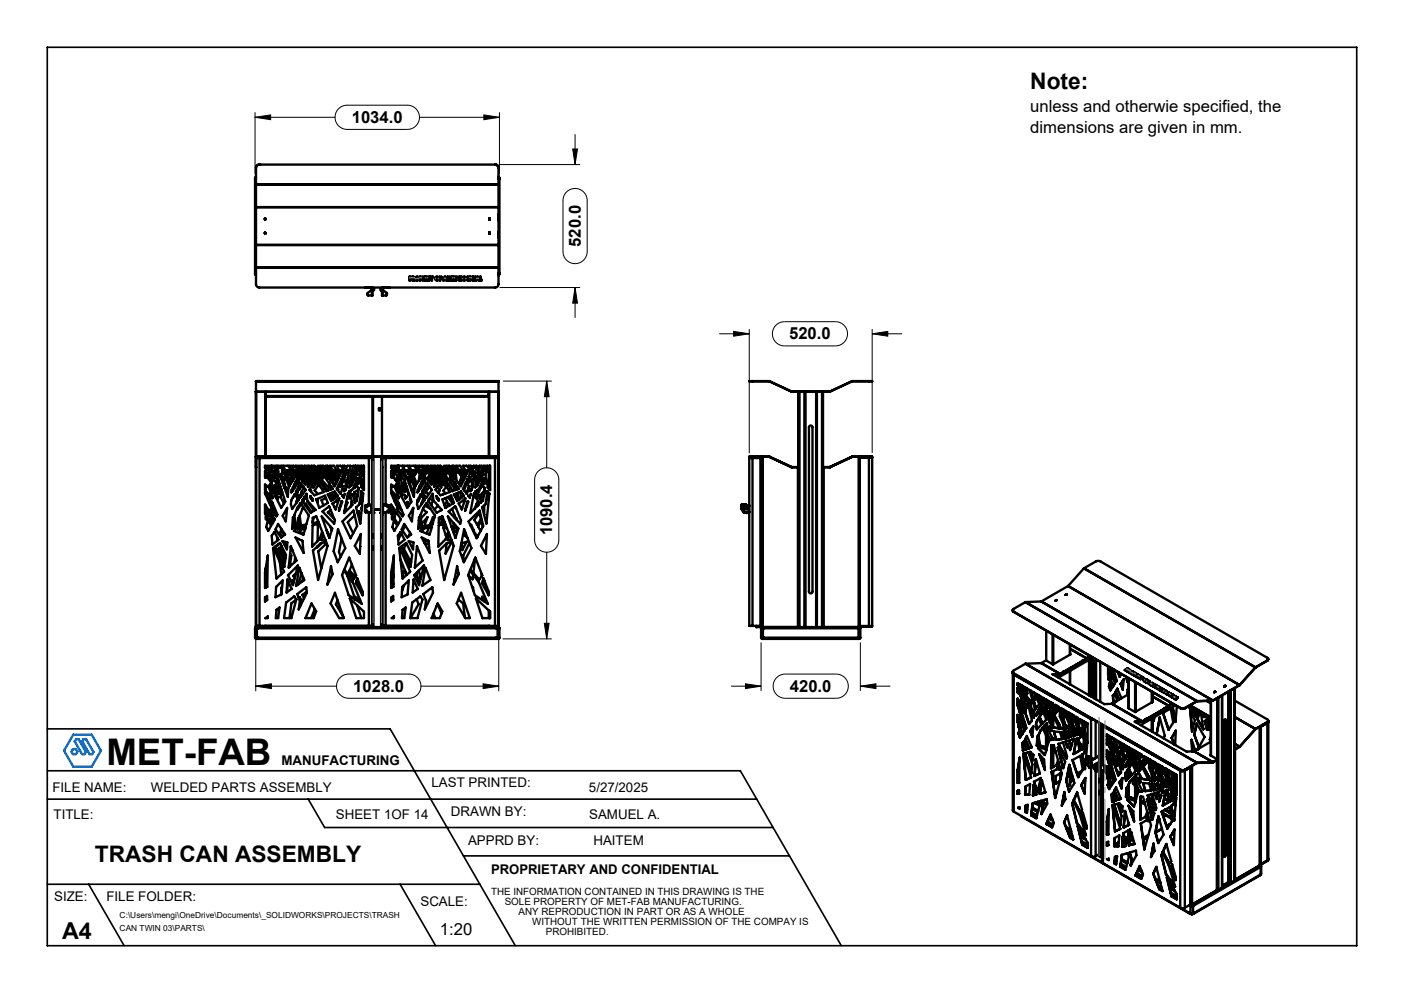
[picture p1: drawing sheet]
<svg xmlns="http://www.w3.org/2000/svg" width="297mm" height="210mm" viewBox="0 0 297 210" stroke-linecap="round" stroke-linejoin="round" font-family="sans-serif">
<defs><g id="words">
<text font-size="7.8" x="22.5" y="161.7">MET-FAB</text>
<text font-size="4.9" x="13.1" y="198.5">A4</text>
<g font-size="4.8">
<text x="218" y="18.8">Note:</text>
<text x="20.1" y="182.2">TRASH CAN ASSEMBLY</text>
</g>
<g font-size="3.5">
<text x="218" y="23.6">unless and otherwie specified, the</text>
<text x="74.4" y="26">1034.0</text>
<text x="218" y="28.1">dimensions are given in mm.</text>
<text x="122.8" y="52.2" transform="rotate(-90 122.8 52.2)">520.0</text>
<text x="166.9" y="71.8">520.0</text>
<text x="116.8" y="113.2" transform="rotate(-90 116.8 113.2)">1090.4</text>
<text x="74.7" y="146.3">1028.0</text>
<text x="167.1" y="146.3">420.0</text>
<text x="93.1" y="197.8">1:20</text>
</g>
<g font-size="2.8">
<text x="59.5" y="161.7">MANUFACTURING</text>
<text x="11.1" y="167.6">FILE NAME:</text>
<text x="31.9" y="167.6">WELDED PARTS ASSEMBLY</text>
<text x="91.3" y="166.4">LAST PRINTED:</text>
<text x="124.6" y="167.6">5/27/2025</text>
<text x="11.3" y="173.2">TITLE:</text>
<text x="71.1" y="173.2">SHEET 1OF 14</text>
<text x="95.4" y="172.7">DRAWN BY:</text>
<text x="124.6" y="173.2">SAMUEL A.</text>
<text x="99" y="178.8">APPRD BY:</text>
<text x="125.5" y="178.8">HAITEM</text>
<text x="103.9" y="184.8">PROPRIETARY AND CONFIDENTIAL</text>
<text x="11.5" y="190.5">SIZE:</text>
<text x="22.5" y="190.5">FILE FOLDER:</text>
<text x="88.9" y="191.6">SCALE:</text>
</g>
<g font-size="2.1">
<text x="103.9" y="189.4">THE INFORMATION CONTAINED IN THIS DRAWING IS THE</text>
<text x="106.8" y="191.5">SOLE PROPERTY OF MET-FAB MANUFACTURING.</text>
<text x="109.7" y="193.6">ANY REPRODUCTION IN PART OR AS A WHOLE</text>
<text x="112.6" y="195.7">WITHOUT THE WRITTEN PERMISSION OF THE COMPAY IS</text>
<text x="115.5" y="197.8">PROHIBITED.</text>
</g>
<g font-size="1.8">
<text x="25.3" y="194.2">C:\Users\mengi\OneDrive\Documents\_SOLIDWORKS\PROJECTS\TRASH</text>
<text x="25.3" y="196.9">CAN TWIN 03\PARTS\</text>
</g>
</g></defs>
<path d="M0 0h297v210h-297z" fill="none" stroke="#fff" stroke-width=".21"/>
<g fill="none" stroke="#000" stroke-width=".5">
<path d="M54 37.9h.2M54 37.7v20.2M54 37.7h.1M54.1 37.7v.2M54.2 35.5v24.6a.7 .7 0 0 0 .7 .7h49.9a.7 .7 0 0 0 .7-.7v-24.6M54.2 39l51.3 .1zM54.2 37.5l-.1 .2M54.2 37.4l-.2 .3M54.5 34.9l-.3 .6M54.5 34.9h.1M54.8 34.8h.1M54.8 34.8l-.3 .1"/>
<path d="M54.9 34.8a.7 .7 0 0 0-.7 .7M54.9 34.8h49.9M104.8 34.8a.7 .7 0 0 1 .7 .7M104.8 34.8h.1M104.8 34.8l.4 .1M105.1 34.9h.1M105.2 34.9l.3 .6M105.5 37.9h.2M105.5 37.5v.2M105.5 37.4l.2 .3M105.5 37.7v.2M105.5 37.7h.2"/>
<path d="M105.7 37.7v20.2M54 57.7h.2M54 57.9l.2 .4M54 57.9h.1M54.1 57.9l.1 .2M54.1 57.7v.2M54.1 46.5l.1 .1M54.1 50.2l.1 .1M54.1 45.4v1.1M54.1 49.1v1.1M54.1 45.4h.1M54.1 46.5h.1"/>
<path d="M54.1 49.1h.1M54.1 50.2h.1M54.2 56.5l51.3 .1zM54.2 43.8h51.3zM54.2 51.8h51.3zM54.2 45.3l-.1 .1M54.2 49l-.1 .1M56 46.2l.1 .2zM56 49.2l.1 .2zM86.6 58.8h.5l-.4 .2v.3h-.1zM86.6 58.5h.3l.2 .2h-.5zM87.2 58.8h.5l-.1 .1 .1 .4h-.1l-.2-.3v.3h-.2z"/>
<path d="M87.2 58.5h.4l.1 .2h-.5zM87.8 59h.2a.27 .27 0 0 0 .2 .2 .27 .27 0 0 0 .3-.3h.1a.41 .41 0 0 1-.4 .4 .41 .41 0 0 1-.4-.3zM88 58.6h.4l.2 .3h-.1a.27 .27 0 0 0-.3-.3 .27 .27 0 0 0-.2 .3h-.2zM88.8 58.5h.3l.2 .2h-.5zM88.8 58.8h.5l-.4 .2v.3h-.1zM88.9 58.8h.1M88.9 58.7h.1M89.4 58.5h.4v.2h-.3v.1h.3v.2h-.3v.2h.3v.1h-.4zM90 58.5h.4l.1 .2h-.5zM90 58.8h.5l-.2 .1 .2 .4h-.2l-.1-.3-.1 .3h-.1zM91 58.5l-.2 .2v.6h-.1v-.6l-.2-.2h.7l.1 .3 .2-.3h.1l-.2 .8h-.2l-.2-.8M92 58.9h.2a.27 .27 0 0 0 .2 .3 .27 .27 0 0 0 .3-.3h.1a.41 .41 0 0 1-.4 .4 .41 .41 0 0 1-.4-.4z"/>
<path d="M92.1 58.7a.41 .41 0 0 1 .5-.2 .41 .41 0 0 1 .2 .4h-.1a.27 .27 0 0 0-.3-.3 .27 .27 0 0 0-.2 .3h-.2zM93 58.5h.4v.2h-.3v.1h.3v.2h-.3v.3h-.1zM93.9 58.9h.5l.1 .4-.2-.2-.6 .2zM94.1 58.5l.2 .3-.2-.1-.2 .1zM94.6 58.5h.2v.7h.2v.1h-.4zM95.1 58.5h.5v.2h-.3v.1h.3v.2h-.3v.2h.3v.1h-.5zM95.7 58.8h.5l-.2 .1 .2 .4h-.1l-.2-.3-.1 .3h-.1zM95.7 58.5h.4l.1 .2h-.5zM96.3 58.5h.4l-.2 .2v.6h-.1v-.6zM97.1 58.5h.1v.3h.3v-.3h.2v.8h-.2v-.3h-.3v.3h-.1zM97.8 58.9h.1a.27 .27 0 0 0 .3 .3 .27 .27 0 0 0 .3-.3h.1a.41 .41 0 0 1-.4 .4 .41 .41 0 0 1-.4-.4zM97.9 58.7a.41 .41 0 0 1 .4-.2 .41 .41 0 0 1 .3 .4h-.1a.27 .27 0 0 0-.3-.3 .27 .27 0 0 0-.3 .3h-.1z"/>
<path d="M98.8 58.5l.4 .1-.3 .1 .1 .1a.26 .26 0 0 1 .1 .4 .26 .26 0 0 1-.4 0l.4-.1-.3-.3zM98.9 58.7h.1M99.3 58.5h.4l.1 .2h-.3v.1h.3l-.3 .2v.3h-.2zM99.3 58.7h.2M99.3 58.8h.2M99.9 58.5h.2v.8h-.2zM100.2 58.5h.4l-.1 .2v.6h-.2v-.6zM100.8 58.8l.3-.3 .3 .8-.2-.2-.6 .2 .2-.4 .2-.1M101 58.7l.2 .3h-.3zM101.1 58.8l.1 .1M101.5 58.5h.2v.7h.2v.1h-.4zM103.5 46.2l.1 .2z"/>
<path d="M103.5 49.2l.1 .2zM105.5 45.3v.1M105.5 49v.1M105.5 57.7h.2M105.5 45.4h.1M105.5 46.5h.1M105.5 49.1h.1M105.5 50.2h.1M105.5 46.5v.1M105.5 50.2v.1M105.5 45.4v1.1M105.5 49.1v1.1"/>
<path d="M105.5 57.9v.2M105.5 57.7v.2M105.5 57.9h.2M105.7 57.9l-.2 .4M77.2 60.8l.2 .1M77.4 60.8v.1M77.4 60.9h1.2M78.6 60.9h.1M78.7 60.9v.5M78.7 60.9h.1M78.7 60.9v1.6M78.7 60.8v.6"/>
<path d="M78.8 61.4l-.3 .1-.8 .5 .1 .5h.9M78.8 60.8v1.7h-.1M78.8 60.9l.4 .3-.4 .3M80.8 61.4l.3 .1 .8 .5-.1 .5h-.9M80.8 60.8v1.7h.1M80.8 60.9l-.3 .3 .3 .3M80.9 60.9h.1M80.9 60.8v.6M80.9 60.9v1.6M81 60.9v.5M81 60.9h.1M81 60.9h-.1"/>
<path d="M81 60.9h1.2M82.2 60.8v.1M82.4 60.8l-.2 .1M54.2 96.6h.7M54.2 96.6h.1M54.2 98.8h.1M54.2 80.6h.1M54.2 82.9h.1M54.2 82.9l-.1 49.7h.1M54.2 96.6v36.1M54.2 80.7h51.3M54.2 82.9h51.3"/>
<path d="M54.2 96.9h.7M54.2 82.9v13.7M54.3 96.6v.3M54.9 96.6h-.7v2.2M54.9 80.6h-.7M54.9 80.6h-.7v2.3M54.9 96.6h49.9M54.9 96.6h.1M54.9 80.6h49.9M54.9 96.9v35.5M54.9 96.9h23.1M55.5 96.6v.3"/>
<path d="M56.1 98.5h1.3l-.5 1-.8-.5zM56.1 99.6l.6 .4-.5 1-.1-.1zM56.1 82.9v13.7M56.1 98.8v.2M56.1 99.7v1.3M56.2 83.8h47.2M56.2 83.9h22.6M56.2 82.9v13.7M56.2 98.8v.3M56.2 99.7v1.3M57.2 98.8v.2M57.3 98.8h-1.2"/>
<path d="M57.4 98.8h1.1M57.5 98.5h1l.1 1.3-.4 .5-1.1-.6zM58.4 98.8l-.4 .9-.7-.5M58.5 99.1l-.2 .7 .1 .1M58.8 98.5h.8l.8 2.1-.8 1.1-.1-.5-1.1-.7 .5-.7zM58.8 98.8h.9M59.6 98.8l.1 1.1-.4 .6-.6-.4M59.7 98.7v.8h.3M59.7 99.3l.1 .2M59.8 98.8l-.1 .2M59.9 98.5h1l.6 .8-.8 1zM60 99.5v.5l-.5 .6 .7 .4"/>
<path d="M60.3 99.5h1M61.1 99.5l.1 .2M61.2 98.5h.9l-.4 .6zM61.5 99.7l.3 .8 .3-.4M61.7 99.5l.8 1.2-1 1.6-.7-1.6zM62 99.5h1.3M62.3 98.7l1 .7-.5 .9-1-1zM62.5 98.5h1.4l-.4 .7zM62.6 99.5l-.3 .3M63 100l-.2-.3-.3 .4M63 99.5l.2 .2M63.7 99.7l.4 .3 .1 .5-.6 .8-.5-.6z"/>
<path d="M64 99.5h.4M64.2 98.7l.5 .5-.4 .5-.5-.3zM64.3 99.5h.1M64.4 98.5h1l-.5 .5zM64.9 99.5h.1M64.9 99.5l.2 .3-.5 .5-.1-.4zM64.9 100l-.1-.1-.2 .3M65.3 99.5h.1M65.6 99.9l1.7-1.4-.3 1.3-.8 .7zM65.7 99.9l.3-.3 .3 .3-.4 .3M65.8 98.5h.7l-1.1 1.1-.3-.3zM66.3 99.5l.2 .2 .2-.2"/>
<path d="M67.1 99.5h-1M67.4 99.5l-.1 .1M67.7 99.5h-.4M67.7 98.5h.7l-1.8 2.4-.2-.2 .8-.9zM68.2 99.5l-.1 .4-.5 .5M68.5 99.5l-.2 .5-.8 .8 .2 .3 1-1.3M68.7 99.5h-.5M68.7 98.7v2.1l1 1.5 .1 1.3-.8 .3-.5-.8-1.6-1.8zM68.9 98.5h.4l.3 2.8-.4-.5zM69.1 99.5h.3l-.3 .4M69.5 98.6l2 2.8-.7 1.4-.9-1.1zM69.6 99.5h.6l.1 1.4 .4 .5-.1-1.3"/>
<path d="M69.8 98.5h.8l1.3 2.2-.2 .3zM69.8 99.5v1.2M70.5 99.5h.7M70.7 99.5l.1 .3M71.3 98.5h.7l.6 .7-.5 1zM71.8 99.5h.6M72.2 99.5l.1 .2M72.4 98.5h.5l-.2 .3zM72.9 99.7l.3 .6 .1-.2M73.3 99.5h.7M73.5 98.5h.6l-.3 1.6-.7-.8zM73.6 99.5l-.1 .2"/>
<path d="M74.7 98.5h.6l.2 1.8-.5 1.1-.7-.8zM75.1 99.5l-.1 .7-.5-.5M75.3 98.5v.5M75.3 98.9v.6h-.8M75.3 99.3v.2M75.7 98.5h.8l-.6 1.2zM75.7 98.8h.6M75.8 98.8v.2M76.5 99.3l.1 1.2-.4 .9M76.7 98.8h.3M76.8 98.8l.2 1M76.8 98.5h.2v5.1l-.5-.5-.5-2.7z"/>
<path d="M77 99.8h.1M78 96.9h.7v10.2M78 96.9v9.8M78.7 98.8h.2M78.8 83.9h.1M78.8 83.9v12.7M78.8 98.8v9.5M78.9 96.6v11.8M78.9 83.9v12.7M78.9 83.9h24.5M79 96.6v11.8M80.2 86.4h.2v.4h-.2z"/>
<path d="M80.6 96.6v11.8M80.7 96.6v11.8M80.7 98.8h.2M80.8 83.9v12.7M80.8 98.8v9.5M81.6 96.9h-.7v10.2M81.6 96.9h23.1M81.6 96.9v9.8M82.7 98.5h1.4l-.5 1-.9-.5zM82.7 99.6l.7 .4-.5 1-.2-.1zM82.8 98.8v.2M83.1 99.8v.9"/>
<path d="M83.2 98.8l-.1 .5M83.8 98.8v.2M83.9 99.4l.1 .4M83.9 98.8h-1.2M84.1 98.8h.2M84.2 98.5h1l.1 1.3-.5 .5-1-.6zM84.3 98.5v1h.9M84.3 99.3l.1 .2M84.4 98.5l-.1 .5M84.5 99.5l.1 .7M85.2 99.6l-.5 .6M85.4 98.5h.9l.8 2.1-.8 1.1-.1-.5-1.1-.7 .5-.7z"/>
<path d="M85.5 99.5h1.2M85.5 99.9l.5 1.1M86 99.5l.4 .8 .3-.7M86.6 98.5h1l.6 .8-.8 1zM87 99.5h1M87.4 99.5l-.2 .4M87.9 98.5h.9l-.5 .6zM88.3 99.5l.9 1.2-1 1.6-.7-1.6zM88.4 99.6l-.9 1.1M88.7 99.5h1.3M88.9 99.5l-.1 .1M89 98.7l1 .7-.6 .9-.9-1z"/>
<path d="M89.1 99.5v.4M89.2 98.5h1.4l-.4 .7zM89.4 99.5v.8M89.8 99.5v.3M90.3 99.7l.5 .7M90.4 99.7l.3 .3 .1 .5-.5 .8-.5-.6M90.4 99.7l-.6 1M90.7 99.5h.4M90.7 99.5h.1M90.9 98.7l.5 .5-.5 .5-.4-.3zM91.1 98.5h.9l-.5 .5zM91.2 99.8l.2 .3"/>
<path d="M91.4 99.6l.2 .4M91.5 99.5h.1M91.6 99.5l.2 .3-.5 .5M91.6 99.5l-.4 .4 .1 .4M92 99.5h.1M92.3 99.9l1.7-1.4-.3 1.3-.8 .7zM92.5 99.7l.3 .3-.1 .2M92.5 98.5h.7l-1.2 1.1-.2-.3zM92.9 99.5l.2 .2 .2-.2M93.7 99.7l-.1-.1-.2 .4M93.7 99.5h-.9M93.8 99.9l.2 .1"/>
<path d="M94 99.6l.2 .1M94.4 99.5h-.4M94.4 98.5h.7l-1.8 2.4-.3-.2 .9-.9zM95.3 99.5l-.1 .1 .2 .3M95.4 99.5h-.6M95.4 98.7v2.1l1 1.5 .1 1.3-.9 .3-.4-.8-1.6-1.8zM95.6 98.5h.4l.3 2.8-.4-.5zM95.7 99.5h.4M96.2 98.6l2 2.8-.7 1.4-.9-1.1zM96.3 99.5h.6M96.5 98.5h.8l1.2 2.2-.1 .3zM96.6 99.5l-.2 .3"/>
<path d="M97.2 99.5h.7M97.9 98.5h.8l.6 .7-.5 1zM98.1 99.8l-.2 .6M98.4 99.5h.7M98.5 99.5v.1M99.1 98.5h.5l-.2 .3zM99.6 99.7v.3l.5 .6-.8 .5M99.6 99.7l.8 .9-.4 2.5-.3-.3 .2-.5-.8-1.5zM99.9 99.3h.1M99.9 99.1v.3M100 98.9l-.1 .5M100.2 98.5h.6l-.3 1.6-.7-.8z"/>
<path d="M100.8 98.8h-.8M101.2 99.4l.1 .4-.2 .2M101.3 99.1l.3 .6 .5-.3M101.3 98.8h.7M101.4 98.5h.5l.3 1.8-.6 1.1-.6-.8zM102.1 100l-.3 .2 .2 .5M102.3 98.5h.9l-.7 1.2zM102.4 98.8h.6M102.4 98.8v.2M103.4 98.8h.2M103.4 82.9v13.7M103.4 98.8v4.5"/>
<path d="M103.5 82.9v13.7M103.5 98.8v4.7M103.5 98.5h.2v5.1l-.5-.5-.5-2.7zM103.6 96.6v.3M104.7 96.9h.7M104.7 96.9v35.5M104.8 96.6h.7M104.8 96.6h.7v2.2M104.8 80.6h.7M104.8 80.6h.7v2.3M104.8 96.6h.1M105.3 96.6v.3"/>
<path d="M105.4 82.9v13.7M105.4 98.8h.1M105.5 96.6h.1M105.5 98.8h.1M105.5 80.6h.1M105.5 82.9h.1M105.5 82.9v49.7h-.1M105.5 96.6l-.1 36.1M159.2 96.9h-.7v35.5h.7M159.2 96.9h1.7M159.2 96.9v35.5M159.2 96.6h-.7h.7"/>
<path d="M159.2 80.6h-.7h.7M159.2 96.6h3.5M159.2 80.6h3.5M159.2 80.6h.1M159.2 96.6h.1M160 96.6v.3M160.1 96.6v.3M160.9 96.9h.1M160.9 96.9v35.5M161 96.6v35.8h-.1M161.2 96.6l.1 36.1M161.4 96.6v36"/>
<path d="M162.7 96.6h.1M162.7 80.6h.1M162.7 96.6l4.8 2.2M162.7 80.7l4.8 2.2M162.8 96.6h-.1M162.8 96.6l4.7 2.2M162.8 80.6l-.1 .1M162.8 80.6l4.7 2.2M165 97.7h.1M167.5 98.8h.1M167.5 82.9h.1M167.5 82.8h.1"/>
<path d="M167.5 98.8h1.4M167.5 82.9h1.5M167.5 82.8v.1M167.5 82.8h8M168.8 98.8v33.8M168.9 82.9v49.7M169 82.9v49.7M169 82.9h.1M169.1 82.9h1.1M169.1 82.9v49.7M170.2 82.9h.1M170.2 82.9v49.7"/>
<path d="M170.3 82.9h2.4M170.3 82.9v49.7M170.4 82.9v49.7M171.2 90.1l.4-.1 .3 .4v34.7l-.2 .3-.2 .1-.2-.1-.2-.3zM172.6 82.9v49.7M172.7 82.9v49.7M172.7 82.9h.1M172.8 82.9h1.1M172.8 82.9v49.7M173.9 82.9h.1M173.9 82.9v49.7M174 82.9h1.5"/>
<path d="M174 82.9v49.7M174.1 98.8h1.4M174.1 82.9v49.7M174.2 98.8v33.8M175.5 82.8v.1M175.5 98.8h.1M175.5 82.8h.1M175.5 82.9h.1M178 97.7h.1M180.2 96.6h.1M180.2 96.6l-4.7 2.2M180.2 80.6v.1"/>
<path d="M180.2 80.6l-4.7 2.2M180.2 80.7l-4.7 2.2M180.3 96.6h-.1M180.3 80.6l-.1 .1M180.3 80.6h-.1M180.3 96.6h3.5M180.3 80.6h3.5M180.3 80.6h.1M180.3 96.6h.1M181.6 96.6l.1 36.1M181.7 96.8h.2M181.7 96.7h.2"/>
<path d="M181.7 96.6v36h-7.7M181.9 96.7h1.9M181.9 96.7h.1M181.9 96.8v35.6M181.9 96.8h1.9M183.8 96.6h.7h-.7M183.8 80.6h.7h-.7M183.8 80.6h.1M183.8 96.6h.1M183.8 96.8h.7M183.8 96.7h.6M183.8 96.7h.1"/>
<path d="M183.8 96.8v35.6M184.4 96.7v.1M184.4 96.7l.1 .1M184.4 96.7h.1M184.5 96.8v35.6M56.1 106.7l.8 1.2-.5 1.3-.3-.6zM56.1 102.5l.7 .5 .9 2.1-.1 .3-1.5-1.7zM56.1 104.1l1.3 1.9-.2 .9zM56.1 102.5v1.2M56.1 104.1v.3M56.1 106.8v1.9M56.2 102.6v1.2"/>
<path d="M56.2 104.3v.3M56.2 106.9v2M56.2 109.3l.1 .2-.1 .3zM56.6 117.5l-.1 6.6-.4 .2v-3.2zM56.7 110l.7 1.2-.7 1.1-.4-.8zM56.8 100.1l1.1 .7-.7 .9-.6-.7zM57.1 108.2l1 1.6-.6 1-.8-1.1zM57.2 108.4v.4l.4 .6v-.3M57.2 100.3v.8l.2 .1 .2-.6M57.2 102.8v-.2l.4 .3M57.2 102.3l1 1.4-.2 .6-1-1.7zM57.3 109.5l.2 .2-.1 .3z"/>
<path d="M57.4 107.2l.6 .9-.1 .3M57.6 104.8l-.4-.6 .3 1M57.6 106.3l1.1 2.5-.2 .4-1.2-1.5zM57.8 115.9l.1-.1 2.2 5.1-1.6 1.4zM57.8 100.7v.1M57.8 110.3v-.1l-.1 .4M57.9 109.5v.3l.1 .2M58.1 112.5l.8 1.6-1.3 1.1-.1-1.9zM58.1 108.7l.1-.3 .4 .6M58.2 100.9l.6 .5 .4 .9-.9 1.1-.9-1.2zM58.2 115.6l1-.8 1.3 2.5-.3 2.6zM58.4 104.3l.4 1v.2l-.5-.5"/>
<path d="M58.6 113.6l.1 .7M58.7 103l-.4-.6-.1 .3 .2 .5M58.7 101.3l-.4 .6-.4-.5M58.8 110.8l1.5 2.2-.8 .7-1.2-1.8zM58.9 103.3l.4 .6-.2 .6-.4-.8M58.9 101.7l-.4 .6 .3 .5M59 112.9l.2-.3 .4 .9M59 117.3l-.1-1.2 .1-.1 1.3 2.9M59.1 103.1l.3 .5 .1-.1M59.2 118.9l.3 2.6M59.3 114.9l-.5 .4-.1-.1M59.3 102.8l1 3.3-.8 1.3-1.3-2.5 .4-1.1z"/>
<path d="M59.5 111.9l-.1 .2 .7 1M59.6 101.3l.2 .1M59.6 115.5l-.2 .2 1 2.4M59.7 104l-.3 1.1 .7 1.4M59.7 104h.1M59.8 114.4l1 .3-.1 1.5zM59.8 114.4v.1M60 101.8l.3 .7-.3 .3M60.1 115.1l.3-.1 .3 .7M60.2 103.2l.2-.3 .5 1.6M60.5 101.2l.2 .1 .1 .5 .1-.1M60.6 101l.6 1.8-.2 .3-.1 2-1.1-3z"/>
<path d="M60.7 107.4l-.2 2.9-.7-1.2zM61 102.1l-.1 .2 .2 .6M61.1 119.7l.1 .2M61.3 100.1l.3 .7-.5 .6M61.4 117l.2 .5-.3 2.3M61.5 115.7l.3 .6M61.5 115.5l1.2 3-1.6 1.5zM61.7 103.6l.2 .2-.3 .3zM61.9 101.7l-.2-.5-.4 .6M62 105.1v.1M62.1 109.3l.1 2.1-.4 .4 .2-2.4zM62.2 102.5l.2 .4-.3 .5"/>
<path d="M62.3 100.4l-.4 .4 .2 .5M62.3 104.5l.9 1.2-1.4 1.9-.3-1 .1-.8zM62.4 117.8l-.1 1.1M62.5 113.7l1.5 .7 .2 2.5zM62.5 111.9l2.2-.5-.5 1.7-2-.8zM62.7 104.2l.1-.5 .2 .3-.2 .3M62.9 101.2l.4 .5-1.1 1.7-.3-.3zM63 105.5l-.3 .9M63.2 111.7l-.3 .3v-.2M63.2 101.6l-.6 .9-.2-.5M63.3 105l.1-.4 .3 .4M63.3 100.4l.4 .5-.2 .3"/>
<path d="M63.3 111.2l-.1-1.8-.1 .2-.1 1.7M63.5 100l.4 .5 .2-.4M63.6 106.4l1.7 2.6-.5 1.9-2.2 .5-.3-2.5 .6-1.5zM63.6 102.1l1.1 1.5-1.2 1.7-.9-1.3zM63.6 102.1l-.5 1.1 .2 .4 .6-1M63.7 106.6l-.8 1.2-.1-.3M63.9 114.4l.1 .1M64 101.3l.4 .5-.2 .3M64.1 105.6l.2 .3-.2 .3M64.2 107.3l-.8 1.8 .3 2M64.2 100.9h.1M64.3 100.9l.3 1.5-.7-.8z"/>
<path d="M64.3 103.1l-.6 1.1 .3 .4M64.5 106.8l.2-.3 1.2 1.8M64.6 111.8l-.9 .2-.4 .4 1 .4M64.7 100.7l.7-.6 .5 .6-1 .9zM64.9 104.4l.1 1.4 1.8 2-1.1 .6-1.8-2.5zM64.9 105l-.3 .4-.2-.3M65.1 105.9l-.1 .1 1.4 2M65.1 102.8l.1 .1M65.1 101.9l.4 .5M65.2 100.2l.1 .5-.5 .6M65.4 101.1l-.1 .1M65.5 101.6l.1 .7"/>
<path d="M65.5 103.4l.3 .4-.1 .1M65.6 104.9l.5 .6v.4l-.4-.5zM65.7 105v.1M65.9 101.2l.1 .5 .1-.1M66.1 105.5v.4M66.1 100.9l.3 .4-1.2 1.7-.2-.9zM66.1 111.1l1.4-.3 .6 1.6-.5 1.6-1.6 1.6zM66.2 109.5l.7-.3 .5 1.2-1.3 .2zM66.2 116.4l1.6-1.5 1.2-.3 .3 .8-2 7.3zM66.4 109.4l-.3 .9M66.6 100.4l.2 .2M66.7 101.7l1.5 1.8 .2 .6-1.9 .6-1.1-1.1z"/>
<path d="M66.9 100.1l.1 .2M66.9 105.6l1.8-.8 .7 1.6-1.9 1zM67 101.4l.2-.3 .3 .3-.2 .3M67 102.1l-.7 1-.2-.6M67.1 105.5l.1 .5-.3-.4M67.3 110.2v.2M67.4 102.5l-.8 1.2 .6 .8M67.6 102.1l.2-.3 1.5 2M67.7 111.2h-.5v3.2M68 114.9l-.8 .8v-.2M68.1 109.2l2.2 2.6-.6 2zM68.2 108.2l1.4-1.1 1.3 3-.2 .6z"/>
<path d="M68.3 112.7l.5 1.5h-.8zM68.7 100.6l-.6 .9 1.7 2M68.8 114l-.1 .2M69 105.4l-1 .4 .4 1.1M69 112l.3 .6M69.1 115l-.2 .1-1.6 1.5 .7 3.6M69.3 112.6h.1M69.3 104.6l.6-.3 .2 1.7zM69.4 112.9l.3 .8M69.6 105.1l.3-.1 .1 .3M69.8 101.1l1 1.4v.3M69.9 111.3l.3 .9"/>
<path d="M70 107.9l-.7 .4 1.4 1.5M70 119.7l.4 1.7-1.1 2.2zM70.1 102.9l.3 .5-.3 .1zM70.2 104.2l.6-.3 .7 1-1.1 .8zM70.4 106.5l1.4-1.1-.8 2.3zM70.4 106.4v.2M70.8 107.2v.2M70.8 107.2h-.1M70.9 100.5l.3 1.6M71.1 105.2l-.1-.7-.5 .2 .3 .7M71.2 105.9v.2l-.1-.2M71.3 103.2l.2 .3-.1 .1"/>
<path d="M71.4 104.8v.1M71.5 111.9l1.5 4-1.6 3-.8-2.3zM71.5 105.6v.2l.2-.1M71.8 104.1l.3 .2M71.8 107.4l.1 .1M71.9 102l.6 .8-.4 1.6-.9-1zM72.2 101.3l.3 .8-.4-.5zM72.2 102.4l-.3 .6-.3-.4M72.2 106l.2 .1-.7 1.9zM72.3 113.9l-.6 2.8 .4 1M72.3 106l-.1 .1M72.4 104.9l.6-.4-.3 .7z"/>
<path d="M72.4 102h.1M72.4 110.3l2.4-2.3 .7 3.2-1.3 2.6zM72.5 104.9v.2M72.7 100.3l.3 .5-.2 .4-.3-.5M72.9 103.4l.2 .2-.3 .3zM73 107.3l.4-1.2 .1 .2-.6 1.9M73.2 102.3l.2 .3M73.5 102l-.2-.5-.1 .2 .3 .4M73.6 104.3l.7 1 .2 1.5-1.7 1.7zM73.7 100.6l-.1 .4v.1M73.7 100.6l-.4 2.5-.2-.3 .1-.5M73.7 100.6l-.7-.9-.6 1.1 .8 1.5"/>
<path d="M73.9 117.9l1.4 3.8-.6 .9-1.9-2.1zM73.9 104.8l-.4 .3 .3 .3 .2-.5M73.9 103.9v.1M74 101.9l.3 .6v.2M74.2 103.7l-.3 .3M74.2 101.2l.5 .6-.5 1-.4 .3zM74.4 100.2l.5 .6-.1 .4M74.4 106.1l-.2 1M74.4 119.4l-.5 1.2 1.2 1.4M74.6 104.8l.1-.3 .7 .9 .1 .5M74.7 101.8l-.1 .2M75 109l-1.4 1.4 1.1 2.4"/>
<path d="M75.1 102.3l-.5 1.2-.8 .4 1 1.1 .2 1.3 .5-.4M75.1 102.3l.8 1-.4 2.6M75.1 102.3l-.2 .9 .6-.5M75.5 101.5l.2 .3M75.5 100.3v.1M75.6 108.4l.3-.3 .4 1.7M75.6 101.1l.2 1.2-.5-.5zM75.8 102.1l-.1 .1M75.9 103.2l-.2 .4-.7 .5 .7 .8M76.2 115.6h.1M76.3 112.9l-.2 4.2-1-1.7zM76.4 103.9l.4 .5-.6 6.3-.9-3.4 .7-.7z"/>
<path d="M76.4 102.6l.6 .8M76.5 107.4v.3M76.8 101.3l.1 1.2-.4-.6zM76.8 105.1l-.2 .9-.4 .5-.1-.3M77.9 106.7h-.2l.2 .1M77.9 106.8h.8v.8M77.9 106.7l.9 .2h-.1M77.9 106.7v.1M78 108.4v24h.7v-23.9M78 106.8v.1M78.6 108.4h.1M78.6 106.9h.1"/>
<path d="M78.6 106.9h-1.3l-.1 .1 .1 1.3 1.3 .1M78.6 106.9v1.5M78.7 107.1v.1M78.7 108v.1M78.7 106.9h.1M78.7 108.3v.1M78.7 108.4l.1 .1M78.7 108h.1M78.7 106.9v.2M78.7 107.2v.8M78.7 108.1v.2M78.7 107.2h.1"/>
<path d="M78.7 107.1h.1M78.7 108.1h.1M78.7 108.9h.2M78.7 108.1l.1 .3M78.7 107.8h.1M78.7 108.8h.1M78.7 108.8h.2M78.7 107.9h.1M78.7 107.6h.1M78.7 107.6v.8M78.8 108.4v.1M78.8 108.4h.1"/>
<path d="M78.8 108.5h.1M78.8 108.8h.1M78.8 108.8v23.8M78.8 107.8h.1M78.8 108.3l-.1 .1M78.8 108.3h-.1M78.8 107.9h.1M78.9 108.4h.3l-.3 .1M78.9 108.4v.1M78.9 108.5v24.1M79 108.5v24.1M79.3 107.8h.3z"/>
<path d="M80 107.8h.3zM80.6 108.5v24.1M80.7 107.8h.1M80.7 108.9h.2M80.7 108.8h.1M80.7 108.5v24.1M80.7 108.8h.2M80.7 107.9h.1M80.7 108.4h-.2l.2 .1M80.7 108.4h.1M80.7 108.5h.1M80.7 108.4v.1"/>
<path d="M80.8 108.3l.2 .1M80.8 108.3h.2M80.8 108.8v23.8M80.8 108.8h.1M80.8 108.4v.1M80.9 107.6h.1M80.9 107.6v.8M80.9 107.8h.1M80.9 107.9h.1M80.9 108v.1M80.9 107.1v.1M80.9 106.9h.1"/>
<path d="M80.9 108.1l-.1 .3M80.9 108h.1M80.9 107.2h.1M80.9 107.1h.1M80.9 108.1h.1M80.9 107.2v.8M81 108v.1M81 107.1v.1M81 106.9h.1M81 108.3v.1M81 108.4l-.2 .1M81 108.4h.1"/>
<path d="M81 106.9v.2M81 107.2v.8M81 108.1v.2M81 106.9h1.3l.1 .1-.1 1.3-1.3 .1M81 106.9v1.5M81.6 108.4v24h-.7v-23.9M81.6 106.8v.1M81.7 106.7h.2l-.2 .1M81.7 106.7l-.9 .2h.2M81.7 106.8h-.8v.8M81.7 106.7v.1M82.7 106.7l.8 1.2-.4 1.3-.4-.6z"/>
<path d="M82.7 102.5l.8 .5 .9 2.1-.1 .3-1.6-1.7zM82.7 104.1l1.4 1.9-.3 .9zM82.7 107.1l.5 .4-.4 1.3M82.9 109.3l.1 .2-.1 .3zM83.1 102.7l-.4 .5M83.3 117.5l-.1 6.6-.5 .2v-3.2zM83.3 110l.7 1.2-.6 1.1-.4-.8zM83.5 100.1l1 .7-.7 .9-.5-.7zM83.6 105.4l-.1 .7M83.8 108.2l1 1.6-.6 1-.8-1.1zM83.9 102.3l1 1.4-.3 .6-.9-1.7zM84.1 102.6l.3 .4"/>
<path d="M84.1 107.1l.9 .9M84.1 100.5l.1 .3-.6 .6M84.2 104.6l-.3 .3M84.3 106.3l1.1 2.5-.2 .4-1.2-1.5zM84.4 101.7l.2 1.2M84.4 105.2l-.1 .1M84.4 115.9l.2-.1 2.2 5.1-1.6 1.4zM84.4 104l.3 .1-.1 .1M84.7 118.3l1 2.3-.6 .7M84.7 112.5l.9 1.6-1.3 1.1-.1-1.9zM84.8 101.1l.4 2.1M84.9 100.9l.6 .5 .3 .9-.8 1.1-1-1.2z"/>
<path d="M84.9 112.8l-.6 1.2-.1-.2M84.9 115.6l1-.8 1.3 2.5-.4 2.6zM85 104.8v.3M85.5 110.8l1.5 2.2-.8 .7-1.2-1.8zM85.5 104.6l.6 .5-.3 .3zM85.6 103.5l.1 .5-.3-.2zM85.6 101.7l-.3 .8 .1 .4M85.7 111.1l-.5 1.1M85.9 114.8l-.5 1.3 1.6 2.8M86 102.8l1 3.3-.8 1.3-1.3-2.5 .3-1.1zM86 102.9l.4 1.7 .1-.1M86.3 101.5l.1 .1"/>
<path d="M86.5 114.4l1 .3-.1 1.5zM86.5 106.9l-.3-.8-.1 .2 .3 .8M86.5 102.2l.1-.1 .6 1.4-.1 .3M86.8 112.7l-.3 .7M86.9 105.7l-.2-.1 .2 .6M87 100.2l-.4 .6 .2 .3M87.3 101l.6 1.8-.2 .3-.1 2-1.1-3zM87.3 101.1l-.3 .4 .7 1.5 .2-.3M87.4 107.5v.1M87.4 107.4l-.3 2.9-.6-1.2zM87.6 104.2l-.2 .3M88.2 102.3h.1"/>
<path d="M88.2 115.5l1.2 3-1.7 1.5zM88.4 103.6l.2 .2-.3 .3zM88.8 102.8l-.1 .4M88.8 109.3l.1 2.1-.4 .4 .1-2.4zM88.8 100.1l-.2 1.6M88.8 109.8l-.2 .3M88.9 111.1l-.4 .5M88.9 104.6l.3 .1-.8 1.4 .1-.6M89 100.4l-.1 .8M89 104.5l.8 1.2-1.3 1.9-.3-1 .1-.8zM89.2 113.7l1.5 .7 .2 2.5zM89.2 110.8l1.2-1.4-.6 1.9"/>
<path d="M89.2 111.9l2.2-.5-.5 1.7-2.1-.8zM89.4 107.7l.9 .6-1.3 1.3M89.6 101.2l.3 .5-1 1.7-.3-.3zM89.6 111.8l-.3 .7M89.6 105.4l-.5 1.1 .1 .1M89.6 101.3l-.4 .6M89.8 114.8l.9 .3M89.8 114l-.1 .4h.8l-.1-.1M89.8 100.7v.1M89.9 106.9l1.1 .6M90 105.1l.2 .1M90.2 106.4l1.8 2.6-.5 1.9-2.2 .5-.4-2.5 .7-1.5z"/>
<path d="M90.3 102.1l1.1 1.5-1.2 1.7-.9-1.3zM90.6 102.5l-.7 .7-.4 .8h-.2M90.7 111.6l-.4 1 .1 .3M90.9 105.5l.7 .3-.4 1M90.9 103l-.8 1.2 .7 .3M90.9 100.9l.4 1.5-.8-.8zM91.2 101.9l-.2 .2M91.2 111h-.3M91.3 100.3h.1M91.4 100.7l.7-.6 .5 .6-1.1 .9zM91.4 104.7l.2 .1M91.5 101.4v.1"/>
<path d="M91.5 104.4l.2 1.4 1.7 2-1 .6-1.8-2.5zM91.7 100.4l.4 .4-.2 .3-.4-.5M91.8 101.9l.4 .6M91.9 100.2l.4 .4 .1-.1M91.9 109.5l-.3-.2-.5 1.3h.5M92.2 101.5l.3 .5M92.3 108.3l.1 .1M92.3 104.9l.5 .6v.4l-.4-.5zM92.5 101.2l.3 .4M92.5 103l.5 .7-.3 .5M92.6 105.3l-.1 .2M92.7 106.9l-.8 .9"/>
<path d="M92.7 101l.3 .2M92.8 105.5l-.2 .2M92.8 105.5h.1M92.8 100.9l.2 .4-1.2 1.7-.1-.9zM92.8 111.1l1.4-.3 .6 1.6-.5 1.6-1.6 1.6zM92.8 109.5l.8-.3 .4 1.2-1.2 .2zM92.9 116.4l1.5-1.5 1.3-.3 .3 .8-2 7.3zM93.1 100.2l-.1 .1M93.2 109.4l.3 1.1M93.2 101.9l.3 .4-.2 .8-.4-.6M93.3 100.4l.2 .2M93.4 107.7l-.2 .2"/>
<path d="M93.4 101.7l1.4 1.8 .3 .6-1.9 .6-1.1-1.1zM93.6 100.1l.2 .2M93.6 105.6l1.8-.8 .6 1.6-1.8 1zM93.6 104.6h.1M93.6 110.9l.1 .2 .7 .1M93.7 101.1v.3M93.9 102.4v.2l.1-.1M94.1 101.8l.1-.8 .4 .8-.3 .3M94.1 105.4l.5 .6-.6 .8M94.4 102.9l-.6 .9 .4 .6M94.4 100.1l.4-.2 .6 1-.5 .5-.6-.7zM94.6 111.7l-.8-.1 .5 1.6 .3-.1"/>
<path d="M94.7 102.5l.2-.2 .8 1.6M94.7 109.2l2.3 2.6-.7 2zM94.9 108.2l1.4-1.1 1.2 3-.1 .6zM94.9 112.7l.6 1.5h-.8zM95 112.9l-.1 .1M95.1 106.9l-.2-.4-.5 .8M95.4 104.8l-.4 .6-.2-.3M95.5 114.1l-.3 .1M95.6 114.6l-1.3 2.5 .2-2.2M95.6 107.6l.6 1.5v.4M95.7 105.4l-.4 .5 .5 .6M95.7 112l.6 .4-.4 .2"/>
<path d="M96 110.7l-.1 .8-.4-.1M96 104.6l.6-.3 .1 1.7zM96.1 104.7l.6 1M96.1 100l-.3 .4M96.2 100.5l-.2 .5M96.2 107.1l.3 .4M96.3 111l-.1 .6 .5 .4v-.6M96.4 109.7v-.3l.2 .5M96.4 100.2l.4-.5 .9 1.1-.6 1.5M96.4 103l-.8-1.7-.4 .5 1.1 1.8 .2-.3M96.7 119.7l.3 1.7-1.1 2.2zM96.8 102.9l.3 .5-.3 .1z"/>
<path d="M96.9 104.2l.6-.3 .6 1-1 .8zM97 106.5l1.5-1.1-.8 2.3zM97.5 104l.1 1.2 .3-.7M97.7 114.9l1-.3-.9 1.7zM97.7 107.6h.1M98.1 101.5l-.2-.3-.6 1.4M98.2 111.9l1.5 4-1.6 3-.8-2.3zM98.3 100.2l-.2 .5M98.4 105.4l-.2 .9M98.5 112.7l-.3 .5 .7 .5M98.5 102.1l.2 .2-.5 1.4M98.6 102l.6 .8-.5 1.6-.8-1z"/>
<path d="M98.6 107l.1 .1M98.9 101.3l.2 .8-.3-.5zM98.9 101.4v.3M98.9 106l.2 .1-.7 1.9zM99.1 103.3l-.4 1.1M99.1 104.9l.5-.4-.2 .7zM99.1 110.3l2.4-2.3 .7 3.2-1.4 2.6zM99.4 115.1l-.2-.1-1.2 2.5 .2 1.3M99.5 111.2l.2-.2 .5 1.1-.1 .2M99.6 103.5l.1 .2M99.6 103.4l.2 .2-.4 .3zM100.2 104.8l.1 .3-.3 .4"/>
<path d="M100.3 104.3l.6 1 .3 1.5-1.7 1.7zM100.3 101.1l-.7 .4v.2M100.3 112.8l.1-.2 .6 .9M100.5 118l-.4 3.2M100.5 117.9l1.5 3.8-.6 .9-1.9-2.1zM100.8 101.8l.3 .5-.5 .7M100.8 105.1v.4l.2-.1M100.9 101.2l.4 .7 .1-.1M100.9 101.2l.5 .6-.5 1-.4 .3zM101 103.7l-.3 .4M101 107l-.1-.5-.5 1.1M101 100.7l.7-.4 .1 .7"/>
<path d="M101.1 106.1l.1 .5M101.4 108.4l.3 1.4-.8 1.2-.6-1zM101.8 102.3l.8 1-.4 2.6-.5 .4-.2-1.3-1-1.1 .8-.4zM102.1 111.4l-.3-1.2-.7 1.1 .6 1M102.2 102.8l-.5 .3-.6 1.4M102.3 101.1l.2 1.2-.5-.5zM102.3 101.1v.1M102.3 107l-.3 .5M102.4 104.5l-.7 1.7M102.4 103v.8l-1 1.1M102.4 104.3v-.1l-.8 1.2M102.4 106.9v1.9"/>
<path d="M103 112.9l-.2 4.2-1.1-1.7zM103.1 103.9l.4 .5-.6 6.3-.9-3.4 .7-.7zM103.4 104.2v1.5M103.5 104.4v.1M156.8 106.8h.2M156.8 106.8v.1M156.8 106.9v.7l.4 .7 1.2 .1M156.8 106.9h1.6M157 106.7l-.2 .1M157 106.7h.2M157 106.8h.2M157 106.7v.1"/>
<path d="M157.2 106.7h.2M157.2 106.8h.2M157.2 106.7v.1M157.4 106.7h.4M157.4 106.8h.4M157.4 106.7v.1M157.6 106.9l-.4 .3 .1 .8 .3 .4M157.8 108.4v.1h.6v-.1M157.8 106.7l.1 .1M157.8 106.8h.1M157.8 106.7v.1M157.9 106.8v.1"/>
<path d="M158.4 106.9h.1M158.4 108.4h.1M158.4 106.9v1.5M158.4 106.9v.1M158.4 108.2v.2M158.4 107h.1M158.4 108.2h.1M158.4 107v1.2M161 108.9h.1M161 108.8h.1M161 106.9h.2M161 108.9h.2"/>
<path d="M161 108.8h.2M161 108.8v.1M161.1 107.8h.1M161.2 107.8h.1M161.2 108.9h.1M161.2 108.8h.1M161.2 108.8v.1M161.2 107.6l-.2 .4M54 134.9h.3M54 132.9h.3M54 134.9l.2 .2M54 132.9v2"/>
<path d="M54.1 134.9l.1 .1M54.2 132.4h.7M54.2 132.6h.1M54.2 132.7h.1M54.2 135.1h.1M54.2 135h.1M54.2 132.7l-.1 .2M54.2 132.6l-.2 .3M54.2 135v.1M54.2 132.6v.1M54.3 132.7h.1M54.3 135h.1"/>
<path d="M54.3 135.1h.1M54.3 132.6h24.6M54.3 132.4v.2M54.3 134.9h51M54.3 132.6v.1M54.3 132.9v2M54.3 135v.1M54.3 132.9h51M54.3 135.1h51M54.3 132.7h.3M54.3 135h.3M54.6 134.9v.2"/>
<path d="M54.6 132.6v.3M54.9 132.4h23.9M55.5 132.4v.2M56 132.4v.2M56.1 126.4l.4-.4v.9l-.4 .3zM56.1 120.8v3.5M56.1 126.4v.8M56.1 132.4v.2M56.2 130.7l.5-.3-.1 .3zM56.2 132.5h22.6M56.2 132.4h22.6M56.2 120.1v4.2"/>
<path d="M56.2 126.3v.8M56.2 130.7h.1M56.2 132.4v.2M58.4 124.1l1.4-1.4-.3 3-1.2 .6zM58.5 129l.6-.5-.3 2.2h-.5zM59.7 124.1l-.2 .2-.1 1.5M60.5 127.4l1.7-1.3 .5 .7-1.1 3.9h-1.5zM60.8 123.1l.1-.2-.2 2.3M60.8 122.6l.9 1.9-1.1 .8zM60.9 121.6l2.1-2-1 4.2zM62.1 123.2l-.2-.5v.8M62.6 121.3l-.5 .5 .2 .5"/>
<path d="M62.7 126.8l-1 .8-.5 3.1M62.8 123.2l.2 .5M62.9 125.6l1.9-1.4 .1 1.1-1.7 3.6 .2-1.9zM63.2 126.4l.2-.1 .4 .6-.4 1.5M63.3 120.1l1.1 2.6-1.7 1.2zM63.5 120.4l-.3 .2M63.8 121.2l-.6 2.3M64.1 122.1l-.1 .9M64.9 125.1l-.9 .7 .3 .8M65.9 127.6l1 1.7-.5 1.4h-1.8zM66.6 128.8l-.8 1.9M70.9 125.4l1.8 5.3h-1l-1.8-3.1z"/>
<path d="M71.4 126.9l-.3 .9 1.5 2.7M72.7 120.7l1.9 2.4 1.9 4.6-2.7-1.8-1.4-4.3zM73.5 121.7l1.4 4.3 1.3 .9M73.6 121.4l.3-.6 1 1.5M74 126.6l3 2.8v1.3h-1.6zM75.1 126.8l.2 .1M75.4 122.9l.3 .4 1 2.3M75.5 128l.9 2.7M75.5 122.4l.2 .2M75.6 122.3l1.1 2.8v.8l-1.4-2.6zM78.9 132.6h.1M79 132.6h1.6"/>
<path d="M80.6 132.6h.1M80.7 132.6h24.6M80.8 132.5h22.6M80.8 132.4h22.6M82.7 126.4l.5-.4v.9l-.5 .3zM82.7 122.9l.2-.5 .3 1.1-.5 .8M82.9 130.7l.4-.3v.3zM83.3 121.5l-.2 .3 .2 .2M83.3 130.4l-.1 .3M85.1 124.1l1.4-1.4-.3 3-1.2 .6zM85.2 129l.6-.5-.3 2.2h-.5zM85.5 123.7l-.5 1.4"/>
<path d="M86 121.6l-.3-.8-.6 .9M87.2 127.4l1.7-1.3 .5 .7-1.1 3.9h-1.5zM87.5 122.6l.9 1.9-1.1 .8zM87.6 121.6l2.1-2-1 4.2zM88.1 126.7l.4 1.1-1.7 2.9M88.2 121l-.1 .6 .7 1.4M88.6 120.7l.4 1.8M89.5 125.6l2-1.4 .1 1.1-1.7 3.6 .2-1.9zM90 120.1l1 2.6-1.7 1.2zM91.7 129.7l.4 1M92.3 128.2l.3-.4 .8 1.9M92.6 127.6l1 1.7-.6 1.4h-1.7z"/>
<path d="M96.2 122.5l.1 .5M96.5 120.8l.5 .5M96.9 126.8l1.1 .8 .4 3M97.5 125.4l1.9 5.3h-1l-1.8-3.1zM99.4 120.7l1.9 2.4 1.9 4.6-2.8-1.8-1.4-4.3zM99.8 124l.3 .3v.6M100.1 121.6l-.1 .9-.9-.8M100.7 126.6l2.9 2.7 .1 1.4h-1.7zM101.9 121.4v.5M102 126.9v-.7l.4 .4v.6M102 130.7h.1M102.3 122.3l1.1 2.8v.8l-1.4-2.6z"/>
<path d="M102.4 122.7v1.5M103.4 129.1v1.6M103.4 132.4v.2M103.5 129.2v1.5M103.5 132.4v.2M103.6 132.4v.2M104.7 132.4h.7M104.7 132.4h-23.9M105 134.9v.2M105 132.6v.3M105 132.7h.3M105 135h.3"/>
<path d="M105.3 132.9h.4M105.3 134.9h.4M105.3 132.7h.1M105.3 135.1h.1M105.3 135h.1M105.3 132.6v.1M105.3 132.9v2M105.3 135v.1M105.3 132.6h.1M105.3 132.4v.2M105.4 132.7h.1M105.4 135h.1"/>
<path d="M105.4 135.1h.1M105.4 132.6l.3 .3M105.4 132.7l.1 .2M105.4 135v.1M105.5 134.9l-.1 .1M105.7 134.9l-.3 .2M105.7 132.9v2M159.2 132.4h1.7M160 132.4l.1 .2M160.1 132.6h1.1M160.1 132.4v.2M161 130.6h.2"/>
<path d="M161 132.9h.4M161 134.9h.4M161 134.9l.3 .2M161 132.9v2M161.1 134.9l.2 .1M161.2 132.6h.2M161.3 132.7h.1M161.3 135.1h.1M161.3 135h.1M161.3 132.6l-.3 .3M161.3 132.7l-.2 .2M161.3 135v.1"/>
<path d="M161.3 132.6v.1M161.4 132.6h7.6M161.4 134.9h20.2M161.4 132.9h20.2M161.4 135.1h20.2M161.4 132.7h.2M161.4 135h.2M161.4 132.6v.1M161.4 132.9v2M161.4 135v.1M161.6 132.6v.3M161.6 134.9v.2"/>
<path d="M169 132.6h.1M169.1 132.6h1.1M170.2 132.6h.1M170.3 132.6h2.4M172.7 132.6h.1M172.8 132.6h1.1M173.9 132.6h.1M181.4 132.6v.3M181.4 134.9v.2M181.4 132.7h.2M181.4 135h.2M181.6 134.9h.4"/>
<path d="M181.6 132.9h.4M181.6 132.7h.1M181.6 135.1h.1M181.6 135h.1M181.6 132.6v.1M181.6 132.9v2M181.6 135v.1M181.7 135.1h.1M181.7 132.7h.1M181.7 135h.1M181.7 135v.1M181.7 132.7l.1-.1 .2 .3"/>
<path d="M181.7 132.7l.2 .2M181.7 132.4h.2M181.7 132.5h.2M181.9 134.9l-.2 .1M181.9 132.4h1.9M181.9 132.5h1.9M181.9 132.4v.1M182 134.9l-.3 .2M182 132.9v2M183.8 132.4h.7M183.8 132.4h.6M183.8 132.5h.6"/>
<path d="M183.8 132.4v.1M184.4 132.4v.1M184.4 132.4h.1M184.5 132.4l-.1 .1M214.2 129.1l.2 .3M214.4 129.3v.1M214.4 129.3l35.3 20.4M214.4 129.4l35.3 20.4M216.9 127.3l-2.5 1.5a.3 .3 0 0 0-.2 .3 .3 .3 0 0 0 .2 .2M216.9 127.3h.1M216.9 127.3l36.3 21M220.3 127.2l36.3 20.9"/>
<path d="M220.3 127.2l-3.4 .1M221.3 133.4v6.3M222.7 134.1v6.4M222.8 134.2v6.3M223.3 127h.1M223.5 126.9h.1M223.5 126.9l-.2 .1M225.4 125.8h.1M225.6 125.7h.1M225.6 125.7l-.1 .1M225.9 123.9l-5.6 3.3M225.9 123.9l36.3 21"/>
<path d="M226.3 136.3v2.2M226.4 138.4l-3.6 2.1-1.5-.8-1 .5M226.4 138.4h.1M226.4 137.2l3.5 2M226.5 136.4l-.1 .1M229 139.7v.1M229 139.7h.1M229 139.8l-3.9 2.3M229 139.8h.1M229 139.8l-4.1 2.3M229.2 139.6v.1M229.2 139.6l-.2 .1"/>
<path d="M229.2 139.6h.1M229.2 139.7l-4.9 2.8M229.2 139.7h.1M229.3 120.2l-3.4 3.7M229.3 120.2l2.6-1.5h.9l35.3 20.4a.3 .3 0 0 1 .2 .3 .3 .3 0 0 1-.2 .3M229.3 120.2l36.3 20.9M229.9 139.3h.1M229.9 139.3l-.7 .4M229.9 139.2v.1M230.4 139.6v7.4M230.4 139.5v7.6M230.4 138.6l-.5 .6"/>
<path d="M230.5 138.7l-.6 .6M230.9 139.3v8M230.9 139.2v8.2M231.2 139.1l-7.3 4.2M231.4 139.2v8.4M231.5 139.2v8.5M231.9 139.5v8.4M232.7 140v8.4M268.1 139.7h.1M268.1 139.7l-2.5 1.5M268.1 139.7l-2.5 1.4M268.3 139.4l-.2 .3"/>
<path d="M214.2 142.1l.2 .3M214.2 142.4v29l.2 .2M214.3 142.3l.1 .4M214.3 142.3l.2 .3M214.4 142.4l35.3 20.4M214.4 142.4h.1M214.4 142.7v28.9M214.4 142.7l16.4 9.4M214.5 142.6l-.1 .1M214.5 142.6l16.3 9.5M214.5 142.5v.1M215.3 144.5l.9 .5-.3 .7-.6-.8z"/>
<path d="M215.3 145.4l.4 .6-.3 .6zM215.3 149l.9 2.2-.2 .5zM215.3 151.2l.5 1.3-.3 .9-.2-.7zM215.3 144.8l.6 .8M215.3 144.8v.1M215.3 144.5v.3M215.3 145.4v1M215.3 147.8v.8M215.3 149.1v.1M215.3 151.3v1.4M215.3 146.4h.1M215.3 146.4l.1 .2"/>
<path d="M215.3 148.6v.1M215.3 148.6l1.1 2.1M215.3 149.2h.1M215.3 149.2l.8 2.5M215.3 152.7h.1M215.3 152.7l.3 .6M215.4 153.4v.4zM215.4 153.5v.2M215.4 155.2l.4 .7M215.7 143.2v.1M215.7 144.7v.6M215.7 145.9v.1"/>
<path d="M215.7 148.3v1M215.7 149.9v.5M215.7 152.1v.8M215.7 154.3v1.4M215.7 154.1l.5 1.2-.5 .7-.3-.8zM215.8 153.9l.6 1.2M215.8 143.2v.2M215.8 144.8v.6M215.8 146.4v.5M215.8 148.4v1.1M215.8 150.1v.6M215.8 152.3v.3"/>
<path d="M215.8 154.3v1.6M215.8 148.4l-.5-.7v1M215.8 148.4l.6 2.3-1.1-2M215.8 146.1l.7 .9-.5 .6-.3-.9M215.8 146.1l-.1 .6M216 152.8l.7 1.7-.4 .6-.5-1.2zM216 148.2h.1M216 148.2l.6 1.7M216.1 148l.7 1.6-.2 .4-.6-1.8zM216.1 145.8l-.1 .1M216.1 152.4l.3-.9 .7 2.5-.1 .2M216.1 152.4l.9 1.8"/>
<path d="M216.2 152.4h-.1M216.2 152.4l.8 1.7M216.2 148l.7 1.4M216.3 157.1l.4-.4 .6 1.7-.9 .3M216.3 157.1l.1 1.6M216.3 145.1l.7 .3 .1 1.1-.3 .3-.8-.9zM216.3 157.1h.1M216.3 145.1l-.2 .7M216.4 151.5l-.2 .9M216.4 158.7h.1M216.5 159.4l1.6 5-1.1 .5zM216.5 159.4l.5 5.5"/>
<path d="M216.7 145.3l.1 1.5-.7-1M216.7 143.8l.1 .2M216.7 149.6v.1M216.7 152.7l.1 1M216.7 156.9v1.7M216.7 160l.1 2.4M216.8 147.3l.4 .6 .3 .9-.6 .6-.7-1.4M216.8 147.3l-.6 .7M216.8 147.4v1.7M216.8 159.3l.7-.2 .9 2.6-.2 1.9zM216.8 143.8v.2M216.8 145.4v1.3"/>
<path d="M216.8 147.4v1.8M216.8 153v.8M216.8 157.1v1.4M216.8 150.6h.1M216.8 150.6l.9 2.5M216.8 159.3l1.4 4.2M216.8 156.4l.9 1.8M216.8 156.4l.4-.8 1.1 2.4-.6 .2M216.9 140.4l-2.5 1.4a.3 .3 0 0 0-.2 .3 .3 .3 0 0 0 .2 .3M216.9 140.4l36.3 20.9M216.9 140.4h.1M216.9 147l.8 1"/>
<path d="M217 147h-.1M217 147l.8 1M217 149.8l.6-.5 .7 3.1-.6 .7-.9-2.5M217 149.8l-.2 .8M217.2 145.6l.1 1.1M217.3 146.7l-.1-1.1 .6 .3 .6 2.1-.6 .5-.1-.5M217.3 146.7l-.4 .3M217.3 146.7h.1M217.3 146.7l-.3 .3M217.8 148h-.1M217.8 148v.5M217.9 159l.7 .6-.1 1.2z"/>
<path d="M217.9 148.9l.8 2.7M218 154.6h-.1M218 154.6l.4 1.1M218 159l.6 1.7M218 146l.7 .4 .4 .9-.6 .5zM218.1 146.1l.5 1.7M218.5 148.4l.4 1.7-.1 .2-.1 1.5-.8-2.9zM218.6 153.6l-.2 2.3-.5-1.3zM218.6 148.2l.6 1.6M218.9 146.6l.6 .3-.3 .3zM219 146.6l.3 .6M219.2 153.3h-.1"/>
<path d="M219.2 153.3l.2 .9M219.2 147.6l.6 1.3-.7 .9-.5-1.6zM219.3 150.9l.1 .3-.2 .1zM219.3 151l-.1 .3M219.4 147.5l.6 1.2M219.4 150.6l.2 .3M219.4 155.8l.1-.1 .1 1.8-.3 .2M219.4 155.8l-.1 1.9M219.6 158.2l1.4 1.5 .4-1.2M219.6 158.2l.2-.2 1.6 .5M219.6 158.2l1.4 1.4M219.7 155.5l.4-1 .5-.6 1.2 3-.4 1.3-1.5-.6"/>
<path d="M219.7 155.5l.2 2.1M219.7 147.1l.7 1.1-.4 .5-.6-1.2zM219.7 151.9l.6 1.4-1 .9-.2-.9 .1-.6zM219.7 155.5h.1M219.8 159.5l1.1 1.2 .1 2.1zM219.8 147.1l1 .6-.3 .3zM219.9 151.6l.6 1.4 .9-.8M219.9 159.6l1.1 3.1M219.9 151.6h.1M219.9 151.6l.7 1.4M219.9 147.2l.7 .8M220.1 149.4l.3 .6-.8 1-.2-.4z"/>
<path d="M220.3 140.2l4 2.3M220.3 140.2l-3.4 .2M220.3 149.1v.1M220.3 149.1l.3 .7M220.6 150.5l-.7 1.1M220.6 150.5l.8 1.7M220.7 148.5l.3 .9-.4 .4-.3-.6zM220.7 148.6l-.4 .5M220.8 148.4l.2-.5 .4 .7M220.8 148.4l.3 .4 .3-.2M220.8 153.7l.7-.8 .1 1.2 1.2 2.4h-.7M220.8 153.7l1.3 2.8"/>
<path d="M220.8 148.3v.1M220.8 148.3l.3 .4M220.8 150.2l.5 .8M220.8 150.2h.1M221.1 148l-.3 .3M221.1 149.8l.2 1.4-.5-1M221.1 149.8l-.3 .4M221.2 147.9l.6 .4-.3 .2zM221.2 147.9l.3 .6M221.2 149l.3-.1 .2 .3-.4 .2M221.2 149l.1 .4M221.3 146.4v.1"/>
<path d="M221.3 147.9v.1M221.3 148.4v.2M221.3 152v.3M221.3 153.2v1.4M221.3 155.6v2.5M221.3 158.5v.4M221.4 146.4v.2M221.4 148v.1M221.4 148.5v.1M221.4 148.9v.5M221.4 152.1v.1M221.4 153.1v1.7"/>
<path d="M221.4 155.7v2.4M221.4 158.5v.1M221.4 149.8l.5-.2 .3 .7-.7 .3zM221.4 149.7l.1 .9M221.6 151l.8-.4 .2 .3-.9 .9zM221.6 151l.1 .8M221.6 148.8l.2 .3M221.9 152.4l.9-1 1.2 2.7-1.4-.3M221.9 152.4l.7 1.4M222 149.5l1.2-.4-.2 .9-.6 .2zM222 153.6l.4 1zM222.1 149.5l.3 .7"/>
<path d="M222.1 153.7v.3M222.1 154h.1M222.1 154l.3 .5M222.2 149.4v.2M222.4 158.9l1 .3 .4 1.6-.4 1-1.1 .7zM222.4 157.6v.9M222.4 157.6h.5l.4 1.2-.9-.3M222.4 158.9v3.6M222.4 158.4v.1M222.4 158.4l.8 .4M222.5 157.6l-.1 .8M222.5 147.1l.1 .2"/>
<path d="M222.5 148.6v.2M222.5 150.9v.1M222.5 155.8v.7M222.5 157.6l.1 .9M222.5 158.9v3.5M222.6 149.3l-.1 .9M222.6 151.7v1.8M222.6 150.4l.2 .3M222.7 147.2v.1M222.7 148.7h.1M222.7 149.3v.8M222.7 150.4v.1"/>
<path d="M222.7 151.6v2.1M222.7 156.1v.3M222.7 157.6v.9M222.7 158.9v3.4M222.7 148.7l-.5-.2-.6 .3M222.7 148.7l-.9 .4M222.8 147.3v.1M222.8 149.2v.8M222.8 150.3v.4M222.8 151.4v2.4M222.8 156.4h.1M222.8 157.6v1"/>
<path d="M222.8 159v3.2M222.9 154.7l1.3 .1 .5 1.5-1.3 .1zM223 151.2l1.1 2.1M223 151.2l1.2-1.4v1.7l.7 1.7 .1 1-.6-.1M223 154.7l.4 1.7M223.5 149.2l.5 .3-1.3 1.3-.1-.4 .6-.4zM223.7 158.1l1.6 3-.4 1.4zM223.8 158.3l1.1 4.1M223.9 157.3l1-.3 .8 3-.1 .4zM223.9 157.3l1.7 3.1M224.1 153.3l.3 .8M224.1 153.3h.1"/>
<path d="M224.2 142.6h.1M224.2 142.6h-1.5M224.2 142.5h.1M224.2 142.5l-1.6 .1 11 6.3 1.6-.1M224.2 142.5v.1M224.4 149.7l.2 .2 .2 2.4-.3-.6zM224.4 149.8l.2 1.8M224.6 151.6l-.1 .1M224.6 151.6l.2 .5M224.7 154.8l.4 .1 .1 1.4zM224.7 154.8l.5 1.3M224.8 150l1.4 3.1-.5 .9-.6-1.3z"/>
<path d="M224.9 150.2l.2 2.5M224.9 142.1h.1M224.9 142.1v.1M224.9 142.2h.1M224.9 142.2l-.7 .4M225 150.1l.6 .3 .8 2.3-.1 .2zM225 150.1l1.4 2.7-.1-.4M225.1 142v.1M225.1 142l-.2 .1M225.1 142h.1M225.1 142.1h.1M225.2 153.7l.2 .6h-.2z"/>
<path d="M225.2 153.9l.1 .3M225.3 154.2l.1 .1M225.3 154.2l-.1 .1M225.3 154.9h.4l.5 1.1-.8 .2zM225.3 154.9l.2 1.3M225.4 156.8l1-.3-.6 1.6zM225.4 156.8l.5 1.2M225.5 156.2h-.1M226 150.7l.6 .3 .3 .8-.3 .6zM226 154.6l.6 1.2M226 154.6v.1M226.1 150.7l.5 1.6"/>
<path d="M226.3 149.3l.1 .2M226.3 150.9l.1 .6M226.4 141.9v2.8M226.4 154v1.3M226.4 156.5l-.1 .2M226.5 153.8l.4 .9-.3 1.2-.6-1.2zM226.6 153.5l.2 .3M226.7 153.4l.2 .7-.3-.6zM226.7 157.2l.1 .2-.5 1.2zM226.7 157.2l-.3 1.2M226.8 156.4l.4-.2-.2 .6zM226.8 151.1l.4 .2-.1 .3z"/>
<path d="M226.9 153l.3-.7 .6 1.1-.4 1.9-.1-.4M226.9 153l.5 1.5M226.9 156.3l.2 .4M226.9 151.2l.2 .3M227.1 155.7h.1M227.2 155.3l.1 .3-.2 .1zM227.3 154.9l.2 .3M227.3 152.1l.6 .8M227.4 154.5l-.1 .4M227.6 151.6l.5 .2-.3 1.2-.5-.9zM227.7 156.4l.4 1 .2 1.4-1.2 .7zM227.7 156.4l-.6 3.1"/>
<path d="M227.9 156.1l.7 1.3M228.1 155.4l.4-.6-.4-.8-.3 1.5M228.1 154.1l-.3 1.4M228.1 155.4l-.3 .1M228.2 153.6h.1M228.2 153.6l.5 .9M228.4 156.1l.3-.8 .6 1.2-.3 1.9M228.4 156.1l-.6 .1 .7 1.2M228.4 152.1l.4 .2 .2 1.6-.4 .6-.4-.9M228.4 152.1l-.2 1.5M228.5 152.1l-.3 1.5M228.5 157.4l.2 1.2"/>
<path d="M228.6 157.4h-.1M228.6 157.4l.1 1.2M228.7 158.6h.1M228.8 155.4l-.4 .7M228.9 159.5l.6 3M228.9 155l.3 .5M228.9 155h.1M229 158.4l-.3 .2M229.1 154.6l.1 1-.3-.6zM229.1 154.7l-.2 .3M229.1 152.5l.6 .3-.4 .7zM229.2 152.5l.1 .9"/>
<path d="M229.4 154.1l.6-1.2 .1 .1v4.2l-.4-.7M229.4 154.1l.3 2.4M229.4 159.3l.3-2.2 .3 .6-.3 2.9M229.4 159.3l-.5 .2 .6 3.2 .2-1.8M229.4 154.1h.1M229.4 154.1l.4 2.4M229.7 157.2l-.3 2.1M229.8 156.5h-.1M229.8 156.5l.3 .6M230 153l-.6 1.1M230.3 160h-.1M230.3 160h.1"/>
<path d="M230.3 160l.9 .5M230.4 151.6v.2M230.4 151.7v.1M230.8 152.1l.6 .1M230.8 152.1v8.2M230.8 152.1l.5 .1M230.8 152.1h.1M230.9 151.9v.2M230.9 152v.1M231.8 152.4v7.9M232.5 152.9v8.6M232.5 159.9l-2.3 1.4"/>
<path d="M232.5 159.9l-1.6 .9 .3-.2M233.1 153.3v8.3M233.1 153.2l.2 .3M233.2 153.3l.2 .2M233.3 153.5l16.4 9.5M233.3 153.5v8.2M233.4 153.5h-.1M233.4 153.4v.1M234.1 155.4l1 .5-.4 .7-.6-.8zM234.1 156.3l.5 .6-.3 .6zM234.1 159.9l1 2.2-.2 .5zM234.2 155.7l.6 .8"/>
<path d="M234.2 155.7l-.1 .1M234.2 155.4v.3M234.2 156.3v1M234.2 158.7v.8M234.2 160v.1M234.2 157.3h-.1M234.2 157.3l.1 .1M234.4 141.2l.6 1.3-.3 .9-.3-.7zM234.4 142.7h.1M234.4 141.3v1.4M234.4 142.7l.3 .6M234.5 157.6l.4 .8"/>
<path d="M234.5 143.4v.4zM234.6 154.1v.1M234.6 155.6v.6M234.6 156.8v.1M234.6 159.2v1M234.6 143.5v.2M234.6 145.1h.1M234.6 145.1l.3 .8M234.6 154.1v.2M234.6 155.6v.7M234.6 157.3v.5M234.6 159.3v1.1"/>
<path d="M234.6 159.3l-.5-.7 .1 .9M234.6 159.3l.7 2.3-1.1-2.1M234.7 157l.7 .9-.5 .5-.4-.8zM234.8 144.1l.5 1.2-.4 .7-.3-.9zM234.8 159.1l.7 1.7M234.8 144.2l-.2 .9M234.9 143.8v.1M234.9 143.8l.6 1.3M234.9 158.9l.7 1.6-.1 .4-.7-1.8zM234.9 156.7v.1M235 141.3l.2 .4 .1-.3M235.1 158.9l.7 1.3"/>
<path d="M235.1 141.3l.1 .3M235.1 142.8l.8 1.7-.4 .6-.6-1.2zM235.2 142.9l-.3 .9M235.2 156l.6 .3 .1 1.1-.3 .3-.7-.9zM235.2 148.8l6.4 3.8M235.2 156l-.3 .7M235.2 148.8h.1M235.3 142.4l.8 1.7M235.4 147.1l.1 1.6M235.5 147.1h-.1M235.5 147.1l.1 1.5M235.5 141.6l-.2 .8"/>
<path d="M235.6 141.6l.7 2.4-.2 .2-.8-1.8M235.6 154.7v.1M235.6 156.2v1.4M235.6 158.3v1.6M235.6 158.2l.5 .6 .2 .9-.6 .6-.6-1.4M235.6 158.2l-.5 .7M235.7 156.2v1.5l-.8-1M235.7 154.7v.1M235.7 158.2v1.8M235.8 157.9l.8 1M235.8 146.7l.5 1.5M235.8 146.7l-.4 .4"/>
<path d="M235.8 146.7l-.3 .4M235.9 148.4l-.7 .4M235.9 148.4v.1M236 158.1h.9M236 146.3l.7 1.7M236 146.3l.4-.7 .8 2.1M236 157.7v.4M236.1 148.3v.1M236.1 148.3h.1M236.1 156.6l.1 1M236.1 148.4h.1M236.1 148.4l-.2 .1"/>
<path d="M236.2 157.6l-.2-1.1 .7 .3 .5 2.1-.5 .5-.1-.5M236.2 157.6l-.4 .3M236.5 142.1l.3 1 .5-.5M236.5 142.2l.4 .9M236.6 158.9h.1M236.6 158.9l.1 .5M236.8 159.8l.8 2.7M236.9 156.9l.7 .4 .4 .9-.6 .5zM236.9 157.7v.4h-.9M236.9 157l.5 1.7M237 157h-.1M237.1 144.6h.1"/>
<path d="M237.1 144.6l.4 1.1M237.3 159.3l.5 1.7-.2 .2-.1 1.5-.7-2.9zM237.5 159.1l.5 1.6M237.7 157.6l-.1 .6M237.7 158.2l.2-.1-.3 .1M237.7 158.2h-.1M237.7 157.6v.6M237.7 143.7l-.6 .9M237.7 143.6l-.2 2.3-.4-1.3zM237.7 156l.1 .1M237.7 157.4l.7 .4-.3 .3zM237.8 157.5l.3 .6"/>
<path d="M238.1 158.5l.6 1.3-.7 .9-.5-1.6zM238.1 156.1l.1 .2M238.2 156.1v.2M238.2 158.3l.7 1.2M238.3 143.3l.2 .9 .2-.2M238.3 143.2v.1M238.3 141.5l-.4 .2h.7l-.1-.1M238.3 141.5h.1M238.3 141.5l-.3 .2M238.3 157.8v.1M238.3 143.3h.1M238.3 143.3l.2 .9"/>
<path d="M238.4 141.6h.1M238.5 141.4l-.1 .1M238.5 141.4h.1M238.5 141.4l.1 .1M238.5 141.6h.1M238.5 158l.8 1.1-.4 .5-.7-1.3zM238.6 145.8l-.1 1.1M238.6 145.8l.1-.1v1.1M238.6 141.6h-.2M238.6 141.6h.1M238.6 141.4l.1 .2h-.1M238.6 141.5l.1 .1"/>
<path d="M238.6 141.4v.1M238.6 159.6l-.8 .2M238.7 158l1 .6-.3 .3zM238.7 141.9h.1M238.7 141.9l-.1 .2M238.7 141.8l-.3 .2M238.7 141.8h.1M238.7 141.8v.3M238.7 143.4l.1 6.4M238.7 156.5l.1 .2M238.7 158.3l.1 1M238.7 146.8l-2.8 1.6"/>
<path d="M238.7 149.7h-.1l1.5 .9M238.7 149.7h.1M238.8 141.7l.1 .1M238.8 141.8h.2M238.8 141.8v.1M238.8 141.9h.1M238.8 158.1l.6 .8M238.8 141.8l.2 .1M238.8 141.9h.2M238.9 141.6l-.5 .3h.3M238.9 141.6l.1 .1M238.9 141.7h.1"/>
<path d="M238.9 141.6v.1M238.9 141.7h-.1M239 141.9h.1l-.5 .2M239 141.9h.1M239 141.8h.1M239 142.1l.1 .1M239 142.1a.39 .39 0 0 0 .2 .4 .39 .39 0 0 0 .4-.1l-.1-.1M239 142.1l-.1 .1M239 142.1h.1M239 141.7l.2 .1h-.2M239 141.7l.2 .1M239 141.7h.1"/>
<path d="M239.1 142h.6M239.1 142l.5 .1 .1 .2v-.3M239.1 142.2v.1M239.1 142.2l.1 .1M239.1 142.3l.1 .1M239.1 142.1h.6M239.2 142.3h.3M239.2 142.4h.3M239.2 142.3v.1M239.5 159.4l.4 .9-.5 .4-.3-.6zM239.5 142.3v.1M239.5 142.4h.1"/>
<path d="M239.6 142.2v.1M239.6 159.3l.4 .3M239.7 142.1l.1 .1M239.7 142v.1M239.9 142.3l.1 .1M239.9 158.8l.3 .7-.3 .2-.3-.4zM239.9 142.5h.2M239.9 142.4l.1 .1M240 142.5h.1M240 142.4l-.5 .2M240 158.8l.7 .4-.3 .2zM240 142.3l-.5 .3h.7l-.1-.1"/>
<path d="M240 142.3l.2 .2M240 142.3h.1M240 142.3l-.1 .1M240.1 142.5v.1M240.1 159.9l.3-.2 .1 .4-.3 .2M240.1 159.9l.1 .4M240.1 142.9l.1 .1M240.1 142.4h.1M240.1 142.8v.2M240.1 144.2v6.4M240.1 157.3v.1M240.1 158.8h.1"/>
<path d="M240.1 159.2v.3M240.1 142.4h-.2M240.1 142.4v.1M240.1 142.3l.2 .2h-.2M240.1 142.3l.1 .2M240.1 159.9h.1M240.2 142.7v.1M240.2 142.9v.1M240.2 144.3v6.3M240.2 157.3v.1M240.2 158.8v.1M240.2 159.3v.2"/>
<path d="M240.2 159.9v.1M240.2 144.3v6.2M240.2 157.3v.2M240.2 158.9v.2M240.2 159.8v.4M240.4 142.7l.2 .1h-.3M240.4 142.7l.1 .1M240.5 142.5l-.6 .3 .3 .2h.1l-.2-.2h.2M240.5 142.5l.3 .2h-.4M240.5 142.6l.2 .1M240.5 142.5v.1M240.5 142.6l-.6 .3"/>
<path d="M240.5 159.7l.6-.3 .4 .2-.8 .4zM240.7 143h.1M240.7 143l-.1 .2 .1 .1 .1-.2h.2M240.7 143v.1M240.7 142.9h.1M240.7 142.8l.1 .1M240.7 160h.1M240.8 142.9l.2 .1M240.8 142.9v.1M240.8 143h.1M240.9 142.7l-.6 .4 .4-.1M240.9 142.7l.1 .1"/>
<path d="M240.9 142.7l.1 .2M240.9 143l.1 .1M240.9 143h.1M241 143h.1M241 142.9v.1M241 142.8l.1 .2M241 142.9l.1 .1M241 142.8v.1M241.3 143.1l-.5 .3M241.3 143.1l-.5 .3 .8-.2M241.3 143v.1M241.3 143l.4 .2-.1 .2"/>
<path d="M241.3 143l.2 .2M241.3 143h.1M241.3 143l-.1 .1M241.4 143.4v.1M241.4 143.5l-.2 .1M241.6 143.2l-.2 .2M241.6 143.2l.1 .1M241.6 143.2h.1M241.6 143.2l-.2 .3M241.6 152.6h.1M241.6 152.6l-1.5 .1M241.6 152.6h-1.6l11 6.4 1.6-.1"/>
<path d="M241.9 143.4h-.3M241.9 143.4h.1l-.8 .2 .2-.2M241.9 143.4h.1M242 143.8l.1 .1M242 143.8h-.1a.37 .37 0 0 0 .3 .4 .37 .37 0 0 0 .4-.1l-.1-.1M242 143.8l-.1 .1M242 143.8h.1M242.1 143.9v.1M242.1 144v.1M242.1 144h.1M242.1 143.7h.5M242.1 143.7l.4 .1 .1 .3 .1-.2-.1-.2"/>
<path d="M242.1 143.8h.5M242.1 144h.4M242.1 144.1h.4M242.3 152.1v.1M242.3 152.2l-.7 .4M242.3 152.2h.1M242.5 152v.1M242.5 152l-.2 .2M242.5 152h.1M242.5 152l-.2 .1M242.5 144v.1M242.5 144.1h.1"/>
<path d="M242.5 152.1h.1M242.5 152.1l-.2 .1M242.6 143.9v.1M242.6 143.8l.1 .1M242.6 143.7v.1M242.9 144.2l.1 .1M243 144l-.5 .3M243 144l-.6 .3h.7l-.2-.1M243 144l.3 .1-.4 .1M243 144l.2 .2M243 144h.1M243.4 144.5l-.4 .1 .5 .2"/>
<path d="M243.4 144.6h.1M243.4 144.5h.3l-.2 .2M243.4 144.5v.1M243.4 144.6h-.4M243.4 144.6l.1 .1M243.5 144.6h-.1M243.5 144.8h.1M243.6 144.7h.1M243.6 144.7h-.1M243.6 145l.7-.3-.5 .3 .2 .1h-.1zM243.7 144.6h-.1M243.7 144.5v.1"/>
<path d="M243.7 144.7h.1M243.7 145h.1M243.7 146.3v2.2M243.7 152v2.7M243.7 159.3v.2M243.7 151.9v2.8M243.7 144.7h-.1M243.8 144.9v.2M243.8 146.3v2.2M243.8 151.9v2.9M243.8 159.4v.1M243.8 144.4l.1 .1"/>
<path d="M243.8 144.4l-.4 .1M243.8 144.4v.2M243.8 148.4l-3.7 2.2M243.8 146.4v2M243.8 144.5v.1M243.8 147.3l3.5 2M243.8 145l.1 .1M243.8 144.5h-.3M243.9 144.5l-.4 .4v-.1M243.9 159.5v.1v-.1M244.2 145.2l.1 .1M244.2 144.7h.1"/>
<path d="M244.2 144.7l-.6 .3M244.2 159.6l-.1 .1M244.3 151.6l-.3 .9-.1-.7M244.4 145l.2 .1M244.4 145l.2 .2M244.5 144.9l.3 .1h-.4M244.5 144.9l-.5 .3 .4 .1-.2-.1M244.5 144.9l.3 .1M244.5 144.9h.1M244.5 144.9l-.5 .3M244.6 145.1l-.4 .1M244.7 145.2l.1 .1"/>
<path d="M244.7 145.2l-.3 .2M244.7 145.2h.1M244.7 145.3l-.3 .1M244.7 145.3l-.1 .3M244.8 145.2h.1M244.8 155.4l-.1-.3 .6-3.4 1.1 3.9-.3 .5M244.8 145.3h.2M244.8 145.3h.1M244.8 145.3l.2 .1M244.9 145.1l.1 .1M244.9 145.1l-.1 .1M244.9 145.1h.1"/>
<path d="M245 145.3l.1 .1h-.2l-.2 .2h-.1l.1-.3M245 145.4h.1M245 145.3v.1M245 145.3h.1M245 145.2l.2 .1h-.2M245 145.2l.2 .1M245 145.2h.1M245.3 145.4l-.4 .3M245.3 145.4l-.4 .3 .7-.2M245.3 145.3v.1M245.3 145.3l.3 .2M245.8 145.8l.2 .2"/>
<path d="M245.9 146l-.2 .2M245.9 145.7l-.6 .3h.6M245.9 145.7h.1l-.2 .1M245.9 145.7h.1M245.9 145.7l-.5 .3M246 150.8l1.6-1 .6 3-1 1.6zM246 146h.1M246 150.7l1.2 3.6M246.1 146.1l-.1 .1a.37 .37 0 0 0 .3 .3 .37 .37 0 0 0 .4 0M246.1 146.1v.2M246.1 146.2l-.1 .1M246.1 146.1v.1"/>
<path d="M246.1 146.2h.1M246.1 146.3h.1M246.1 146.3l.1 .1M246.2 145.9l-.2 .1M246.2 145.8l.1 .1M246.2 145.8l-.2 .2M246.2 145.9h.1M246.2 145.8v.1M246.2 146.1h.5M246.2 146.4h.4M246.2 146.4h.1M246.3 145.9l-.7 .3 .3-.2"/>
<path d="M246.4 149.8h.1M246.4 149.8l-3.9 2.3M246.6 149.7h.1M246.6 149.7l-.2 .1M246.6 146.4h.1M246.6 146.4l.1 .1M246.6 146.4v.1M246.6 146.6l.2 .1M246.6 146.6l.2 .2 .2-.2M246.6 146.6v.1M246.6 146.6h.1M246.7 146.3v.1"/>
<path d="M246.7 146.1h-.5l.4 .1v.2M246.7 146.1l.1 .2-.1 .1M246.7 146.1l.1 .2M246.7 146.1h.1M246.8 146.7h.1M246.9 146.7h.1M246.9 146.6v.1M246.9 146.4v.3M246.9 146.4h.3M246.9 146.4v.2M246.9 146.4l.3 .1M246.9 146.4h.1"/>
<path d="M247 146.5v.1M247 146.5h.2M247 146.6h.1M247 146.6v.1M247.2 146.5h.1M247.2 146.4l.1 .1M247.2 146.4v.1M247.3 149.3h.1M247.3 149.3l-4.8 2.8M247.3 146.7l-.4 .2h.7M247.3 146.7l-.3 .2M247.3 146.7h.1"/>
<path d="M247.4 147.1l.6-.2zM247.4 146.8h.1M247.4 146.8l.1 .1M247.5 146.7h.1M247.5 146.6l-.2 .1h.1M247.5 146.6h.1M247.5 146.7l-.1 .1M247.5 146.6l.1 .1M247.5 146.6l-.1 .1M247.5 146.7l.1 .1M247.5 146.8h.2M247.5 146.8v.1"/>
<path d="M247.5 146.9h.1M247.6 146.8h.1M247.6 146.6l.1 .2M247.6 146.7l.1 .1M247.6 146.6v.1M247.8 148.7l-.5 .6M247.8 156.1l.9-1.6-.1 3.1M247.8 156.1l.6 1.4M247.9 148.7l-.6 .6M247.9 156l-.1 .1M247.9 156l.6 1.5M247.9 146.9h.1"/>
<path d="M247.9 146.8v.1M247.9 146.9l-.5 .3M248.1 149.5l.6 3M248.1 146.9l.3 .2-.8 .2 .5-.3M248.1 146.9v.1M248.1 147l.3 .1M248.1 147v.1M248.1 147h-.1M248.3 147.4l.1 .2M248.3 147.4v.1M248.3 147.4h.1M248.3 147.4l-.4 .1"/>
<path d="M248.4 147.6l-.1 .1M248.4 147.4h-.1M248.5 147.5h.1M248.5 147.5l-.1 .1M248.5 147.8l.3 .1-.1-.1M248.5 147.4l.1 .1M248.5 149.3l-.5 .2 .7 3.2 .3-3.4M248.5 147.3l-.1 .1M248.5 147.3l-.1 .2M248.5 147.3v.1M248.6 149.1l-.1 .2M248.6 147.5l-.2 .1"/>
<path d="M248.6 149.2l-.1 .1M248.6 149.2v-.1l-7.3 4.2M248.6 147.2l-.7 .2 .5 .2M248.6 147.2l.1 .1-.3 .4h-.1M248.6 147.2v.1M248.6 147.3h.1M248.6 147.3h-.2M248.7 147.8h.1M248.7 147.8l.1 .1M248.7 154.6l-.8 1.4M248.8 147.6l-.2 .3 .1-.1M249 147.6h-.1"/>
<path d="M249 147.5h.1l-.4 .3M249 147.5l-.5 .3M249 147.5h.1M249.7 149.7l.4 .1 .6-.1M249.7 149.8l.4 .1 .6-.1M249.7 149.7v.1M250.7 149.7v.1M251.2 149.5l4.9 2.8M251.7 149.2l4.4 2.5-4.4-2.5M251.7 149.8l.4 4.9 .7-2.4-.5-.9-.2-1.4M252.1 156.6l.1 2.3M252.6 158.9l4 2.3"/>
<path d="M252.6 158.9h.1M252.7 155.4h-.1M252.7 155.4l.9 2.6M252.7 151l-.1-.8 .1 .8M252.7 151h.1M252.7 151l.3 .5M252.9 158.7l-.8-2.3 .1 2.5M253.1 150.6l-.1 1-.3-.6M253.1 150.6h.1M253.2 153l1.6 2.9-1.2 2.2-1-2.7zM253.2 153.1l-.5 2.3M253.2 148.3l-2.5 1.4"/>
<path d="M253.2 148.3h.1M253.2 148.3l-2.5 1.5M253.3 158.5l-.7 .4M253.3 158.5h.1M253.4 152.1h-.1M253.4 152.1l1.1 2M253.5 158.4h.1M253.5 158.4l-.2 .1M253.5 151l-.2 1.1M253.5 151l-.1 1.1M253.7 150.9l-.2 .1M254.1 151.1l.5 3.2-1.3-2.2"/>
<path d="M254.6 151.4v.2l.2-.1M254.9 152.5l.4 1.8-.4-1.9-.1 .1M255.3 148.2l.8 .5M255.4 152.3l.5 2M255.6 152l.5 .8M255.7 152l.4 .7M255.9 156.4l.1 .5M256 156.3l-.1 .1M256 156.3l.1 .6M256.1 148.2v11.6M256.1 159.7v.1M256.1 153.4l-.8-1.3 .5 2.3 .3-.5"/>
<path d="M256.1 155.9l-.2 .5M256.1 156l-.1 .3M256.1 159.7l1.4 .9-.9 .6M256.1 156.8l-2.8 1.7M256.2 148.2v11.6M256.5 148.2h.1M256.6 148.1h.1M256.6 148.1l-3.4 .2M256.6 148.1v.1M256.9 146.4h.1M257 146.3l-.1 .1M257 146.3h.1"/>
<path d="M257.1 146.3l-.2 .1M257.1 146.3h.1M257.5 147.6v13M257.5 147.6v40.6M257.6 147.6v40.6M257.7 147.5h.1M257.7 147.5l-.1 .1M257.7 147.5v40.7M258.5 147.1h.1M258.5 147.1v40.6M258.5 147v.1M259 145.1v.1"/>
<path d="M259 145.2h.1M259.2 145l-.2 .1M259.2 145v.1M259.2 145h.1M259.2 145.1h.1M259.2 145.1l-.2 .1M259.2 152.2l.1 .1M259.3 152.3h.1M259.3 152.3v28.4M259.3 152.3v-.1h-.2l-.3 .4 .1 28.6 .2-.1 .2-.4M259.9 146.3v40.2M260 146.2v40.3"/>
<path d="M260.2 146.1v40.6M260.3 146h.1M260.3 146l-.1 .1M260.3 146v40.7M261.1 145.6h.1M261.1 145.6v40.6M261.1 145.6l-.8 .4M261.2 148.2l6.9 3.9a.3 .3 0 0 1 .2 .3 .3 .3 0 0 1-.2 .3M261.2 158.5v27.6M261.2 145.5v40.6M261.2 157.3l1 .6M261.2 151.7l4.4 2.5"/>
<path d="M261.2 151.6l4.4 2.6M262.2 157.9h.1M262.2 157.9l-1 .6M262.2 144.9h.1M262.2 144.9l-5.6 3.2M262.2 144.9l-5.6 3.3M265.6 154.2h.1M265.6 154.2l-3.4 3.7M265.6 141.1l-3.4 3.8M265.6 141.1v.1M265.6 141.2h.1M265.6 141.1h.1"/>
<path d="M266.5 153.6v29.5M266.5 153.7h.1M266.5 153.7h.2M266.6 153.6v.1M266.6 153.7h.1M266.6 153.7h-.1M266.6 153.6h.1v29.3M266.7 153.7h.1M268.1 152.9h.1M268.1 152.8l.2-.3-.2 .3-1.5 .8M268.1 152.7v29.4M268.1 152.7l-2.5 1.5"/>
<path d="M268.1 152.8l-2.5 1.4M268.1 152.8l.2-.2-.2 .3M268.1 152.9l-1.4 .8M268.3 152.4v29.4l-.2 .3M214.4 171.6l16.4 9.5M215.3 162.9v2.7M215.3 167.2l.3-.1v.7l-.3 .1zM215.3 162.9l.4-2.7-.1 5.4h-.3M215.3 162.9v2.6M215.3 167.2v.7M215.3 162.9h.1M215.3 165.5v.1"/>
<path d="M215.3 165.5l.3 .1M215.3 167.9h.1M215.4 170.8l.3-.1v.3zM215.4 170.8l.3 .2M215.6 167.8l-.3 .1M215.7 160.5l-.4 2.4M216 172.6l35.7 20.6M216.8 160.3v2.5M216.8 168.1h.9M216.9 171.7l.3 .2M216.9 171.7h.1M216.9 166.3l1-.5-.2 2.3h-.9"/>
<path d="M216.9 171.5l.4 .1M217 166.3l-.2 1.8M217 171l.3 .2M217 170.3l.4-.1-.2 1.7-.3-.2zM217 170.5h.3M217 170.3l-.1 1.4M217.3 170.5h.1M217.4 170.4h-.1M218.2 172.4l1 .6M218.2 172.4h-.1M218.2 172.2l1.1 .6M218.2 171.8l1.2 .6"/>
<path d="M218.3 171l1.3 .7M218.4 170.7l1.2 .8M218.4 169.9l1.2-.4 .3 .8-.7 2.7-1.1-.6zM218.5 169.9l-.3 2.5M218.6 166l.7 2-.8 .2zM218.6 166.1l-.1 2.1M218.7 165.3l1.5-.8-.7 3zM218.8 165.3l.7 2.1M218.8 169.8l-.3 .2M218.8 169.8l1.1 .6M219.1 160.6l.9 3-1.2 .5zM219.2 160.7l-.4 3.4"/>
<path d="M219.5 169.6l-.5 .3M219.6 171.6l-1.3-.7 1.3 .8M220.1 169.4l1.3-.4 .1 1-1.2 2.2 .2-1.5M220.1 169.4l.4 1.3M220.2 169.4l1 .6M220.2 169.4l1.1 .6-.9 .5M220.4 172.1h.1M220.4 171.9h.1M220.4 165l.7 2.6-1.2 .3zM220.4 165.1l-.5 2.8M221.1 167.5l-.3 .2M221.3 174.3l1.3 .6"/>
<path d="M221.4 174.1l1.2 .6M221.6 173.7l1.2 .7M221.9 173.1l.8 .5M221.9 173l.8 .5M221.9 173l.8 .4M222 172.8l.6 .4M222.2 172.3l.7 1.7-.4 1-1.2-.7zM222.5 163.2l.7 5.6 1.4-5.1-.2-.8-.9-.2-1.1 .6M222.5 163.4h.1M222.6 163.2l-.1 .2M222.6 163.3l-.1 .1M222.7 163.1v1.4"/>
<path d="M222.8 163.1v2.5M223.5 167.7l-.4 .2M223.8 162.2h-.1M223.8 162.2l.5 .2M223.9 161.1l.4 1.4-.6-.3zM223.9 161.1l-.1 1.1M224.2 165.2l-.9 .5M224.3 163.6v1.3M224.3 163.5v1.3M224.6 163.4l-1.3 .7v1.6l.9-.4M225.1 173.9l.6-1.5 1.3 5.2-.6-.4M225.1 173.9l1.3 3.3"/>
<path d="M225.1 173.9h.1M225.1 173.9l1.3 3.2M225.1 167.5l.3 1.5-.8 1.4zM225.5 174.9l1 .5M225.6 165.1h-.1M225.6 165.1l.6 2.2M225.6 175.1l1 .6-1-.5M225.7 175.3l.9 .5M225.7 172.5l-.6 1.4M225.8 164.3h-.1M225.8 164.3h.1M225.8 164.1v.2"/>
<path d="M225.8 163.9v.4M225.8 164.3l-.1 .1M226.1 176.3l.7 .4M226.2 161.7l1.1 3.9-1.2 1.8-.6-2.3zM226.2 161.8l-.6 3.3M226.3 176.8l.7 .4M226.3 162.2v3.9M226.3 166.1l-.4 .2M226.4 166l-.1 .1M226.4 177.1l.6 .4M226.4 177.1v.1M226.8 170l1 4"/>
<path d="M226.8 170l.3-.6 1.3 2.7 1.3 4.5-1.9-2.6M226.9 160.8l1.6-1 .5 3-.9 1.6zM226.9 164.2l-.5 .3M226.9 160.7l1.2 3.6M226.9 164.3l-.1 .1 .2 .2M226.9 164.4l-.1 .1M227 164.8l-.6 .4M227.1 169.4l-.3 .6M227.1 165l-.7 .4M227.2 169.2l-.1 .1M227.2 169.2l1.3 2.5M227.8 174l1.9 2.5"/>
<path d="M227.9 167.6l1 3.7-.4 .4-1.4-2.4zM227.9 167.6l-.7 1.6M227.9 174.7l2.2 3.5v1.1l-1.2-.6zM228 174.8l1 3.8M228.2 164.1l-.1 .1M228.5 176.6l.9 .5M228.5 176.8l1.1 .6M228.5 176.8l1.1 .7M228.5 176.9l1.2 .7M228.7 166v.1M228.7 166l.7 1.7M228.8 177.9l1.3 .7"/>
<path d="M228.9 178.4l1.2 .6M228.9 172.6h.1M228.9 172.6l1 2.5M229 178.6l-.1 .1M229 178.6l1.1 .7M229 162.9l-1.1 .7M229.1 171.9l.8 2.7v.7l-1-2.7zM229.1 171.9l-.2 .7M229.3 165l.3 .2M229.5 160.7v.1M229.5 160.8l.6 .3M229.5 160.8h.1"/>
<path d="M229.6 164.6l-.9 1.4M229.6 164.5l-.2 3.4-.7-1.8zM229.7 160.6l1.1 .1M229.7 160.6l-.2 .2M230.1 161.1l.1 .2M230.1 161.2h.1M230.1 161.1v.1M230.1 161.8v.1M230.1 161.8h.1M230.1 161.2l.1 .1M230.1 161.2v.6M230.1 161.9h.1"/>
<path d="M230.1 161.9l.3 .3M230.2 161.8v.1M230.2 161.3v.5M230.2 161.9l.2 .4M230.3 160l-.1 .6M230.4 162.2v.1M230.4 160.2l.1 .2zM230.4 160.2l.1 .2M230.4 160.2v.1M230.8 161.5h.1M230.8 162.1v.1M230.8 162.1v19"/>
<path d="M230.8 160.7l.1 .1M230.8 160.7l-.7 .4M230.8 162.1h.1M230.8 162.1l.1 .1M230.8 162.2h.1M230.9 161.3l-.1 .2M230.9 161.3h.1M230.9 161.3l-.1 .3M230.9 162.2h.1M231.2 160.5v.1M231.2 160.6h.1M231.2 160.6l-.3 .1"/>
<path d="M231.2 160.5h.1M231.2 161.9h.1M231.2 161.9l.2 .2-.5 .1M231.2 161.9l-.4 .2M231.4 162l-.1 .2h-.4M231.6 162.7h.1M231.6 162.1h.1M231.6 162.1v.6M231.6 162.7l.3 .4M231.7 162.1h.1M231.7 162l-.1 .1M231.7 162l.5 .4"/>
<path d="M231.7 162.1l.5 .3M231.7 162l-.1 .7M231.7 162.1h-.1M231.8 161.6v.3M231.8 163v18.1M231.9 163.1h.1M231.9 162.9h.1M231.9 162.2v.7M232 162.9l.2 .1M232 162.9h.1M232 162.3v.6M232.1 163h.1"/>
<path d="M232.1 163l-.2 .1M232.2 162.4h.2M232.2 162.4h.1M232.3 163h.1M232.3 161.6h.1M232.4 162.4h-.1M232.4 163h-.2M232.4 163h-.1M232.4 161.6l-.7 .4M232.4 161.6l.1 .1M232.5 162.4h-.2M232.5 161.7l.1 .5"/>
<path d="M232.5 161.1l-2.1 1.2M232.5 162.9v18.2M232.6 162.2l-.2 .2M232.7 162.2h.1M232.7 161.5h.2M232.7 161.5h.1M232.7 161.5l-.2 .1M232.8 160.9l.2 .1M232.8 161h.2M232.8 160.9v.1M232.8 162.7h.1M232.8 161.5h.1"/>
<path d="M232.8 162.7l-.4 .3M232.8 161.5v1.2M232.8 161.5l-.3 .2M232.8 161h.1M232.8 160.9h.1M232.9 162.7l.9 .5M232.9 161.5l.8 .5M232.9 161.5v1.2M232.9 161.5l.9 .5M232.9 161.5h.1M233 161h.1M233.1 162.9v19.4l.2 .2"/>
<path d="M233.1 161.2l-1.5 .8M233.1 161.2l-.7 .4M233.3 163v19.5M233.5 162.8l.2 .2zM233.5 162.1l.2 .2zM233.6 162.1l.1 .2M233.6 162.8l.1 .2M233.6 162.1l.1 .1M233.7 162l.1 .2M233.8 162l.1 .2M233.8 162h-.1M233.8 162.2v1"/>
<path d="M233.9 163.1l-.1 .1M233.9 162.2h-.1M233.9 162.2v.9M234.1 162.1l.6 1.3-.3 .8-.3-.6zM234.1 173.8v2.7M234.1 173.8l.4-2.7v5.4h-.4M234.2 162.2v1.4M234.2 173.8v2.6M234.2 178.1l-.1 .7M234.2 160.1h-.1M234.2 160.1l.7 2.4M234.2 163.6h-.1"/>
<path d="M234.2 163.6l.2 .6M234.2 173.8h-.1M234.2 176.4l-.1 .1M234.2 176.4h.3M234.2 164.3l.1 .4zM234.3 164.4v.1M234.4 166h-.1M234.4 166l.2 .8M234.5 178.7l-.4 .1M234.5 178.7l-.1-.7-.3 .1v.7M234.5 171.4l-.3 2.4M234.6 160.8v.5"/>
<path d="M234.6 163v.8M234.6 165.2v1.4M234.6 165l.5 1.2-.5 .7-.3-.9zM234.6 165.1l-.2 .9M234.6 161v.6M234.6 163.2v.3M234.6 165.2v1.6M234.7 164.7h-.1M234.7 164.7l.5 1.3M234.9 163.7l.7 1.7-.4 .6-.6-1.3zM234.9 163.8l-.2 .9M235 163.3l.9 1.7"/>
<path d="M235.1 168l.5-.4 .5 1.7-.9 .3M235.1 168l.1 1.6M235.2 162.4l.8 2.5-.2 .2-.8-1.8zM235.4 170.3l.5 5.5M235.4 170.2l1.6 5.1-1.1 .5M235.4 170.2l.5 5.6M235.6 160.5h.1M235.6 163.6v.9M235.6 167.8v1.7M235.6 170.9v1.9M235.7 163.7v.9M235.7 167.9v1.5"/>
<path d="M235.7 171v2.2M235.7 170.2l.7-.2 .9 2.6-.3 1.9zM235.7 160.1l.1 .1M235.7 161.5h.1M235.7 161.5l.9 2.5M235.7 170.2l1.3 4.2M235.7 167.2l.8 1.9M235.7 167.2l.4-.7 1 2.4-.6 .2M235.7 178.9v.1M235.7 178.9l.9 .1M235.8 177.2l1-.5-.2 2.3h-.9M235.8 177.2l-.1 1.8"/>
<path d="M235.8 177.2l-.1 1.7M235.9 160.7l.5-.5 .8 3.1-.6 .7-.9-2.5M235.9 160.7l-.2 .8M235.9 160.7h.1M236.1 161.7h-.1M236.1 160.5l-.1 1.2M236.3 163.1l.7 .4M236.3 163.2l.6 .4M236.4 160.2v.1M236.5 160.6l-.1 1.3-.4-.2M236.7 178.2l-.9 .5M236.7 178.1l-.9 .5"/>
<path d="M236.8 169.9l.7 .6-.1 1.2zM236.8 165.5l.5 1.1M236.8 169.9l.6 1.7M236.9 165.7l.4 .2M236.9 165.7l.4 .3M237 165.9l.3 .2M237.4 164.5l-.2 2.2-.4-1.2zM237.5 176.9l.6 2-.7 .2zM237.5 177l-.1 2.1M237.5 160l-.1 1.8M237.6 162.5h.1M237.6 176.2l1.5-.8-.8 3z"/>
<path d="M237.6 176.2l.7 2.1M237.7 177.5l-.2 .2M237.7 177.6l-.2 .1 .2-.1M237.7 177.6l-.2 .1M237.7 175h.1M238 164.2h.1M238 164.2l.2 .9M238 164.2l.7 .4M238.1 164.1l.6 .4M238.1 163.6l.5-.8 .6 1.4-1 .9-.2-.9M238.1 163.6l-.1 .6M238.1 161.8l.2 .3-.2 .1z"/>
<path d="M238.2 161.8l-.1 .4M238.3 167.7l.2 .1M238.3 161.5l.2 .3M238.3 167.4l.2 .1M238.3 166.7l.1-.1 .1 1.8-.3 .2M238.3 166.7l-.1 1.9M238.3 166.7h.1M238.5 169.1h.1M238.5 169.1l1.4 1.4M238.5 166.4l.3 2.1M238.6 166.4h-.1M238.6 166.4l.2 2.1"/>
<path d="M238.6 162.8l-.5 .8M238.6 166.7l.1 .1M238.6 166.8l.1 .1M238.6 177.1l-.6 .3M238.7 177l-.7 .4M238.7 177l-.7 .3M238.7 170.4l1 1.2 .2 2.1zM238.7 167.7h.1M238.7 168.9l1.5 .5-.3 1.2-1.4-1.5M238.7 168.9l-.2 .2M238.7 168h.1M238.7 163.2v1.4"/>
<path d="M238.7 168.9l.1 .5M238.7 174.1v.4M238.8 160.7l-.1 .8M238.8 165.9v2.4M238.8 175.6l-.1 1M238.8 170.5l1.1 3.1M238.8 162.5h-.1M238.8 162.5l.6 1.4M238.8 174.4l-1.1 .6M238.8 174.4l-.8-2.9-.3 3.5M239 160.3l.2 .6-.7 1-.2-.4zM239 165.4l.4-.6 1.3 2.9-.4 1.4-1.5-.6"/>
<path d="M239 165.4l-.5 1M239 165.4l-.4 1M239 177.6l.9 .4M239.3 175.9l.7 2.6-1.2 .3zM239.3 176l-.5 2.8M239.5 161.4l.7 1.6-.8 .9-.7-1.4M239.5 161.4l-.8 1.1M239.5 161.4l-.7 1.1M239.7 165.3v.4M239.7 165.7l.1 .1M239.7 164.6l.7-.8 .1 1.2 1.2 2.3M239.7 164.6l1.2 2.8"/>
<path d="M239.7 164.6l1.3 2.8M239.7 161.1h.1M239.7 165.6v.1M239.7 165.6l.1 .1M239.8 165.7v.1M239.9 160.7l.3 1.4-.5-1zM240.1 161.8v.1M240.1 162.8v.4M240.1 164.1v1.3M240.1 166.4v2.6M240.1 169.4v.4M240.2 162.9v.2"/>
<path d="M240.2 164v1.5M240.2 166.5v2.5M240.2 169.4v.3M240.2 160.6l.5-.1 .4 .7-.7 .3zM240.2 163.9v1.8M240.2 166.7v2.3M240.3 160.6l.1 .9M240.4 161.9l.8-.5 .2 .4-.8 .9zM240.4 161.9l.2 .8M240.8 163.3l.9-1 1.2 2.6-1.4-.2M240.8 163.3l.7 1.4M240.8 163.3l.8 1.4"/>
<path d="M240.9 164.5l.3 1zM241 164.6v.3M241 167.4h-.1M241 164.9h.1M241 164.9l.2 .5M241.3 169.7l.9 .4 .5 1.6-.4 1-1.1 .7zM241.3 168.5h.5l.3 1.2-.8-.3zM241.3 169.8l-.1 3.6M241.3 169.3v.1M241.3 169.3l.8 .3M241.3 174.1l1.1-.5 .9 .2 .2 .8-1.4 5.1zM241.3 168.5v.8"/>
<path d="M241.3 161.1h.1M241.3 174.1l.8 5.5M241.6 164.7l1.3 .2M241.6 164.7h-.1M241.7 167.3l-.7 .1M241.7 167.3l-.8 .1M241.8 165.6l1.3 .1 .4 1.5-1.3 .1zM241.8 162.1l1.3-1.4v1.7l.7 1.6 .1 1.1M241.8 162.1l1.2 2.1M241.8 165.6l.5 1.7M241.9 160.9l.2-1-1.2 .5 .4 .7M241.9 160.8l-.6 .3"/>
<path d="M241.9 162.1l1.1 2.1M241.9 162.1h-.1M242.3 167.3h-.1M242.3 160.1l.5 .3-1.2 1.3-.2-.4 .7-.4zM242.6 169l1.6 3-.4 1.4zM242.6 173.1h.1M242.6 173.1l.5 .2M242.7 169.2l1.1 4.1M242.7 168.2l1-.3 .9 3-.1 .4zM242.8 171.9l.4 1.5-.6-.3zM242.8 168.2l1.7 3.1M242.8 172l-.2 1.1"/>
<path d="M242.8 177l-1 .6M242.8 176.9l-1 .6M242.9 176.5l-1.1 .7M243 164.2l.3 .8M243 164.2h.1M243.2 160.6l.3 .2 .2 2.3-.3-.5zM243.3 165l.6 .1M243.3 160.6l.2 1.9M243.3 165h.1M243.5 162.5l-.1 .1M243.5 162.5l.2 .5M243.5 165.7l.4 .1 .1 1.4z"/>
<path d="M243.5 167.2l-1.2 .1M243.6 165.7l.4 1.3M243.7 160.9l1.4 3.1-.5 .9-.7-1.3zM243.7 162.7v.3M243.7 163.8v1.3M243.7 165.7v.3M243.7 167.9v1.9M243.7 171v1.8M243.7 163.9v1.2M243.7 165.7v.4M243.7 171.1v1.9M243.7 161l.3 2.6"/>
<path d="M243.8 161.1v.3M243.8 164v1.1M243.8 165.8v.4M243.8 168v1.9M243.8 171.2v2M243.8 169.7l.6 .3M243.8 169.7l.5 .3M243.8 161.2v.6M243.8 164.3v.8M243.8 165.8v.6M243.8 168.1v1.9M243.8 171.3v1.9"/>
<path d="M243.8 169.8l.6 .4M243.8 161l.6 .3 .9 2.3-.1 .2zM243.9 161l1.3 2.7M244 163.6h-.1M244 178.4l.2 1.5-.7 1.4zM244 178.5l-.5 2.7M244 164.6l.3 .6h-.2zM244.1 164.8v.3M244.1 165.1v.1M244.1 165.1l.2 .1M244.2 165.8h.4l.4 1-.7 .3zM244.2 165.8l.1 1.3"/>
<path d="M244.2 163.9l.4 1M244.2 163.9l.4 .9M244.2 167.7l1-.3-.5 1.6zM244.3 170.9l.2 .1M244.3 167.8l.7 .4M244.4 176h.1M244.4 176l.6 2.2M244.6 163l-.4 .9M244.7 162.8l.2-.4 .3 1.3M244.9 161.6l.5 .3 .4 .8-.3 .6zM244.9 165.5l.6 1.2M244.9 165.5h.1"/>
<path d="M244.9 173.4l.3-.2-.3 .2M245 161.6l.5 1.6M245 168.1l-.7-.4 .4 1.2M245 173.4h.1M245.1 172.6l1 3.9-1.1 1.8-.6-2.3zM245.1 172.7l-.7 3.3M245.2 173.2l-.2 .1M245.2 169.3h.1M245.2 169.3v.1M245.3 164.6l.5 1-.3 1.1-.6-1.2zM245.4 164.7l-.5 .8M245.5 164.4l.2 .3"/>
<path d="M245.5 168.5h.1M245.5 168.4l.1 .1M245.5 164.2l.2 .8-.2-.6zM245.6 165.1l.1 .7M245.6 168.1l.1 .1-.5 1.3zM245.6 168.1l-.4 1.2M245.7 167.3l.4-.2-.2 .6zM245.7 162l.3 .2-.1 .2zM245.7 163.9l.4-.7 .5 1.1-.3 1.9-.1-.4M245.7 163.9l.6 1.6M245.7 171.7l1.7-1 .5 3-1 1.6zM245.7 167.2l.2 .4"/>
<path d="M245.8 163.9l.5 1.5M245.8 163.9h-.1M245.8 171.6l1.2 3.6M245.8 167.3l.2 .1M245.8 175.2l-1.4 .8M245.8 162.1l.2 .3M245.8 175.3l-1.3 .8M245.8 171.8l2 1.1M245.9 172.1l.6 .4M246 166.2l.2 .3-.3 .1zM246.1 167.1v.1M246.1 166.3l-.2 .3"/>
<path d="M246.1 163.2l-.3 .7M246.1 160.7l.1 .2M246.2 165.8l.1 .3M246.2 165.8h.1M246.2 172.7h.1M246.3 162.9l-.1 .1M246.3 162.9l.4 .9M246.3 165.5l-.1 .3M246.3 168.9l.9 .6M246.3 168.9l.9 .5M246.3 165.4v.1M246.3 165.4l-.1 .4"/>
<path d="M246.4 171.3l1.2 .7M246.4 171.3l1.2 .6M246.5 162.5l.4 .2-.2 1.2-.5-.9zM246.5 172.5h.1M246.5 172.5l-.4 .2M246.5 162.5l-.2 .4M246.5 171.2l1.1 .7M246.5 167.3l.5 1 .2 1.4-1.2 .7zM246.6 162.5l.2 1M246.6 167.3l-.6 3.1M246.6 162.6l.2 .8M246.6 172.5l-.5 .2"/>
<path d="M246.6 172.5l1.2 .6M246.8 167l.6 1.3M247 165l-.3 1.3M247 166.2l-.3 .1M247.1 164.5h-.1M247.1 164.5l.4 .9M247.1 164.3l.6 .8M247.1 164.2l.6 .8M247.1 161.3l.1 .2M247.2 167l.4-.8 .6 1.2-.3 1.9-.3 .2M247.2 167h-.5l.7 1.3M247.3 167h-.1"/>
<path d="M247.3 163l.4 .2 .2 1.6-.4 .6-.5-.9zM247.3 165.6v.1M247.3 165.7l-.3 .6M247.3 165.7l-.3-.8-.3 1.4M247.3 163l-.2 1.5M247.4 168.3l.2 1.2M247.4 168.3h.1M247.5 161.5l.1 .2 .1-.1M247.5 166.5l.5 2M247.5 174.3l-.7 .4M247.6 166.4l.4 1.9M247.6 161.6v.1"/>
<path d="M247.6 176.9h.1M247.6 176.9l.7 1.7M247.6 174.2l-.8 .4M247.8 172.9l-.2 .1M247.8 165.9l.3 .5M247.8 173l-.1 .1M247.8 170.4l.6 3M247.9 166l.2 .3M248 165.5l.1 1-.3-.6zM248 163.4l.6 .3-.5 .7zM248 163.4l.2 .9M248.2 172.2l.3 .2"/>
<path d="M248.2 162.1v-.1l.1 .1M248.2 161.9l-.1 .2M248.2 172.3l.3 .2M248.2 165l.6-1.2 .1 .1v4.2l-.3-.7M248.2 165l.4 2.4M248.3 170.1l.4 .2M248.3 170.1v.1M248.3 170l.4 .2M248.3 164.9l.6 1.7-.5-.5M248.4 173.3h.1M248.4 163.6l.1 .3M248.4 166l.4 .5"/>
<path d="M248.4 163.6l.1 .2M248.5 175.5l-.9 1.4M248.5 175.4l-.2 3.3-.7-1.8zM248.5 172.5l-.2 .2 .2-.1M248.5 172.5h.1M248.5 168l.3 .6-.4 5-.6-3.2 .5-.2zM248.6 168.1l-.3 2M248.6 167.2l.3 .6M248.6 167.4h.1M248.6 167.4l.3 .6M248.6 164.3l.3 .8M248.7 164.2l.2 .8"/>
<path d="M248.8 169l-.3-.1 .3 .2M248.8 163.9l.1 .5M249.7 163l.4 .1 .5-.1M249.7 163v29M249.7 162.8l.4 .1 .6-.1M249.7 162.8h.1M249.7 163h.9M249.7 163h.1M250.6 163h.1M250.6 163v29M250.7 162.8h.1M250.8 162.7v.1"/>
<path d="M251.7 162.2h.1M251.8 162.2h.1M251.8 162.2v.1M251.8 162.3l-1.2 .7M251.8 162.3h.1M251.8 162.3v29M251.9 162.2l-.1 29.1M252 162v29.4M252.2 161.9l-.1 29.7M253.2 161.3l-2.5 1.5M253.2 161.3v.1M253.2 161.4l-2.5 1.4"/>
<path d="M253.2 161.4h.1M253.2 161.3h.1M256.5 161.2l-3.3 .2M256.6 161.2h.1M256.6 161.2h-.1M256.6 161.2l-3.4 .1M257.5 160.7v27.5M230.8 181.1l.4 .1 .6-.1M230.9 181.1l2.3 1.4M232.5 181v.1M232.5 180.7l-.7 .4M232.5 181.1l.6 .3"/>
<path d="M233.3 182.5l16.4 9.5M234.3 181.7l.2 .1M234.5 181.6h.1M234.6 181.6l-.4 .1 .3 .2M234.6 181.6l-.1 .3M235.8 182.6l.3 .2M235.8 182.6h-.1M235.8 182.3l.3 .2M235.8 181.9l.4 .2M235.8 181.2l-.1 1.4M235.9 181.2l-.1 1.4M235.9 181.2l.4 .2"/>
<path d="M236.1 181.2l.2 .1-.3-.1M236.3 181.1h.1M236.3 181.1l-.2 1.7-.4-.2M236.3 181.1l-.5 .1M237 183.3l1.1 .6M237 183.3h.1M237.1 183.1l1 .6M237.1 182.7l1.1 .6M237.2 181.9l1.2 .7M237.2 181.6l1.3 .8M237.3 180.8l1.2-.4 .3 .8-.7 2.7-1.1-.6zM237.3 180.8l-.3 2.5"/>
<path d="M238.5 182.5l-1.3-.7 1.2 .8M238.9 180.3l1.4-.4 .1 1-1.2 2.2 .2-1.4zM239 180.3l.4 1.3M239.2 183h.1M239.2 182.8h.1M239.4 181.6v.1M239.4 181.6l-.2 1.4M240.2 185.1l1.2 .7M240.2 185.1v.1M240.3 184.9l1.2 .7M240.5 184.6l1.1 .7M240.7 184l.9 .5"/>
<path d="M240.9 183.7l.6 .4M241.1 183.1l.7 1.8-.4 1-1.2-.7zM241.1 183.2l-.9 1.9M241.5 184.3l-.7-.4 .8 .5M243.9 184.8l1.3 3.3M244 184.8h-.1M244 184.8l1.3 3.2M244.4 185.8l1 .5M244.5 186l.9 .5M244.5 186l.9 .6M244.5 186.2l1 .5M244.6 183.3l1.3 5.2-.7-.4"/>
<path d="M244.6 183.3l-.7 1.5M244.6 183.4l-.6 1.4M244.9 187.2l.8 .4M245.1 187.7l.7 .4M245.3 188l.6 .4M245.3 188l-.1 .1M245.7 180.9l1 4M245.7 180.9l.2-.6 1.3 2.7 1.4 4.5-1.9-2.6M246 180.1l.7-1.6 1.1 3.7-.5 .4M246 180.1l1.3 2.5M246 180.1l1.4 2.5M246.7 184.9h.1"/>
<path d="M246.7 184.9l1.9 2.5M246.8 185.6l2.1 3.5v1.1l-1.1-.7zM246.9 185.7l.9 3.8M247.3 187.5l1 .5M247.4 187.7l1.1 .6M247.4 187.7l1.1 .7M247.4 187.8l1.2 .7M247.6 188.8l1.3 .7M247.8 189.2l1.1 .7M247.8 183.4l-.1 .1M247.8 183.4l.9 2.6M247.8 189.5l1.1 .7"/>
<path d="M247.8 189.5h.1M247.9 182.7l.8 2.8v.6l-1-2.6zM248 182.8l-.2 .6M249.7 192l.4 .1 .5-.1M249.8 192l2.2 1.3M251.6 191.4l.2 .2M251.6 193.1l.2 .1M251.6 191.4h.1M251.7 191.4l.2 .1M251.7 191.3v.1M251.8 193.2h.1M251.8 191.6h.6"/>
<path d="M251.8 191.6v1.6h.6M251.8 191.3l-1.2 .7M251.8 191.3l.2 .1M251.9 191.5h.4M251.9 191.5l-.1 .1M252 191.4h.1M252 193.3h.1M252.1 193.3h-.1M252.1 191.3v.3M252.1 193.3h.1M252.2 191.4h-.1M252.2 191.3v.1"/>
<path d="M252.2 193.3h.1M252.3 191.5l.1 .1M252.3 191.3v-.1l.2 .3h-.1M252.3 191.3l.1 .2M252.3 191.3l-.1 .1M252.3 193.2h.1M252.3 193.2l-.1 .1M252.4 191.6v1.6M252.4 191.5h-.1M252.5 193.1l-.2 .1M257.5 188.2h.1M257.6 188.2l-5.4 3.1-.3-.1"/>
<path d="M257.6 188.2h.1M258.5 187.7l-.8 .5M259.3 180.7l-.2 .4-.2 .1M259.3 180.7h.1M259.9 186.5h.1M259.9 186.5l-1.4 .8M260 186.5l.2 .2M260.2 186.7h.1M260.2 186.7l-1.7 .9M261.1 186.2l-.8 .5M266.5 183.1h-.1l.1 .3M266.5 183.1l-.1 .1"/>
<path d="M266.5 183l-5.4 3.1M266.5 183l.1 .1M266.5 183h.1M266.5 182.9l.2 .1M266.5 182.8h.1M266.5 182.9h.1M266.5 185l-14 8.3M266.5 183.4l-14.1 8.2M266.5 182.9h.2M266.6 183.1v.2M266.6 183.3h.1M266.6 183.3h-.1"/>
<path d="M266.7 183l.1 .2-.1 .1M266.7 183.3v1.7M266.7 183l-.1 .1M266.7 185l-14.3 8.2M266.7 183.3l-.2 .1M266.8 183.2l-.1 1.8M268.1 182.1l-1.4 .8M268.3 181.7l-.2 .3-1.6 .8"/>
<circle cx="77.6" cy="107.2" r=".12"/>
<circle cx="77.6" cy="108.1" r=".12"/>
<circle cx="82" cy="108.1" r=".12"/>
<circle cx="82" cy="107.2" r=".12"/>
<circle cx="157.8" cy="107.6" r=".15"/>
<circle cx="230.4" cy="160.4" r=".11"/>
<circle cx="230.8" cy="161.4" r=".13"/>
</g>
<g fill="none" stroke="#000" stroke-width=".21">
<path d="M54 24.8l3.3-.5v1zM54 23.8v12.9M54 24.8h16.9M71.6 23a2.56 2.56 0 0 1 1.8-.8h12.8a2.56 2.56 0 0 1 2.5 2.6 2.56 2.56 0 0 1-2.5 2.6h-12.8a2.56 2.56 0 0 1-2.3-1.6 2.56 2.56 0 0 1 .5-2.8zM88.7 24.8h17M102.4 24.3l3.3 .5-3.3 .5zM105.7 23.8v12.9M105.8 34.8h16.9M121.1 31.5h1.1l-.5 3.3zM121.7 28.5v6.3M119.9 40.6a2.56 2.56 0 0 1 2.8-.5 2.56 2.56 0 0 1 1.5 2.3v10.8a2.56 2.56 0 0 1-2.5 2.6 2.56 2.56 0 0 1-2.6-2.6v-10.8a2.56 2.56 0 0 1 .8-1.8zM105.8 60.8h16.9"/>
<path d="M121.7 60.8l.5 3.3h-1.1zM121.7 60.8v6.4M152.1 70.6h6.4M155.2 70.1l3.3 .5-3.3 .5zM158.5 69.6v26.3M164.1 68.8a2.56 2.56 0 0 1 1.8-.8h10.8a2.56 2.56 0 0 1 2.6 2.6 2.56 2.56 0 0 1-2.6 2.6h-10.8a2.56 2.56 0 0 1-2.3-1.6 2.56 2.56 0 0 1 .5-2.8zM184.5 70.6l3.3-.5v1zM184.5 69.6v26.2M184.5 70.6h6.3M106.5 80.6h10.2M113.9 99.6a2.56 2.56 0 0 1 2.8-.5 2.56 2.56 0 0 1 1.5 2.4v12.7a2.56 2.56 0 0 1-2.5 2.6 2.56 2.56 0 0 1-2.6-2.6v-12.7a2.56 2.56 0 0 1 .8-1.9zM115.7 80.6l.5 3.3h-1.1z"/>
<path d="M115.7 80.6v18.3M115.7 116.8v18.3M54.1 133.6v12.5M105.5 133.6v12.5M106.4 135.1h10.3M115.1 131.8h1.1l-.5 3.3zM161 135.9v10.2M182 135.9v10.2M54.1 145.1l3.3-.5v1zM54.1 145.1h17.1M71.9 143.3a2.56 2.56 0 0 1 1.9-.7h12.7a2.56 2.56 0 0 1 2.6 2.5 2.56 2.56 0 0 1-2.6 2.6h-12.7a2.56 2.56 0 0 1-2.4-1.6 2.56 2.56 0 0 1 .5-2.8zM89.1 145.1h16.4"/>
<path d="M102.2 144.6l3.3 .5-3.3 .5zM154.6 145.1h6.4M157.7 144.6l3.3 .5-3.3 .5zM164.3 143.3a2.56 2.56 0 0 1 1.8-.7h10.8a2.56 2.56 0 0 1 2.5 2.5 2.56 2.56 0 0 1-2.5 2.6h-10.8a2.56 2.56 0 0 1-2.3-1.6 2.56 2.56 0 0 1 .5-2.8zM182 145.1l3.3-.5v1zM182 145.1h6.3"/>
</g>
<g fill="none" stroke="#808080" stroke-width=".25">
<path d="M86.6 58.7l.1 .1zM86.9 58.8h.2M86.9 58.7h.2M86.9 58.7v.1M87.1 58.7v.1M87.2 58.7l.2 .1zM87.6 58.8h.1M87.6 58.7v.1M87.6 58.7h.1M87.7 58.7v.1M87.8 58.9h.2M87.8 58.9h.1"/>
<path d="M88 58.9h.1M88.5 58.9h.1M88.6 58.9h.1M88.8 58.7l.1 .1zM89.1 58.8h.2M89.1 58.7h.2M89.1 58.7v.1M89.3 58.7v.1M90 58.7l.1 .1zM90.3 58.8h.2M90.3 58.7h.2M90.3 58.7v.1"/>
<path d="M90.5 58.7v.1M92 58.9h.2M92 58.9h.1M92.2 58.9h.1M92.7 58.9h.1M92.8 58.9h.1M93.9 58.8h.2zM94.2 58.8l.2 .1zM95.7 58.7l.1 .1zM96 58.8h.2M96 58.7h.2M96 58.7v.1"/>
<path d="M96.2 58.7v.1M97.8 58.9h.1M97.9 58.9h.1M98.5 58.9h.1M98.6 58.9h.1M99.3 58.7l.2 .1zM99.7 58.7l.1 .1M99.7 58.7h.1M99.8 58.7v.1M100.8 58.8h.2M101 58.8v.1M101.2 58.8l-.1 .1"/>
<path d="M238.3 141.5h.1zM238.5 141.6h.2zM238.6 141.6h.1M238.7 141.7l.2 .1zM239 141.9h.1zM239.1 142v.1M239.1 142h.1M239.1 142l.1 .1M239.2 142.1h-.1M239.5 142.3l.1 .1M239.6 142.3h.1M239.6 142.3h-.1"/>
<path d="M239.7 142.3l-.1 .1M239.9 142.4h.1zM240.1 142.5h.1M240.2 142.5h.1M240.7 142.9h.1zM240.9 143l.1 .1M241 143h-.1M241 143h.1M241.1 143l-.1 .1M242 143.8h.1M242 143.7v.1M242.1 143.7l.1 .1"/>
<path d="M242.2 143.8h-.1M242.5 144l.1 .1M242.5 144h.1M242.6 144.1h.1M243.4 144.5l.1 .1zM243.6 144.6l.1 .1zM244.8 145.2h.1zM244.8 145.2h-.1M245 145.3l.1 .1M245 145.3h.1M245.1 145.4h.1M246.1 146.1l.1 .1"/>
<path d="M246.1 146.1h.1M246.2 146.2h.1M246.6 146.4h.1M246.7 146.4v.1M247.3 146.7h.1zM247.5 146.8h.2M247.6 146.8h-.1M247.7 146.9h-.1M248.3 147.3l.1 .1M248.3 147.3h.1M248.4 147.4h.1M248.5 147.4l.1 .1z"/>
</g>
<path d="M80.7 96.6v36M78.9 132.6v-36" fill="none" stroke="#808080" stroke-width=".21" stroke-dasharray="15.2 1.3 1.3 1.3" stroke-dashoffset="-.9" stroke-linecap="butt"/>
<path d="M86.7 58.7h.2M87.4 58.7h.2M88 58.9h.5M238.4 141.5l.2 .1M238.9 141.8l.1 .1M239.2 142.1l.3 .2" fill="none" stroke="#808080" stroke-width=".21" stroke-dasharray="15.2 1.3 1.3 1.3" stroke-linecap="butt"/>
<path d="M233.7 152.4v29.4M232.5 181v-29.4" fill="none" stroke="#808080" stroke-width=".21" stroke-dasharray="15.2 1.3 1.3 1.3" stroke-dashoffset="2.4" stroke-linecap="butt"/>
<path d="M10 10h277v190h-277zM10 154.1h72.5l26.5 45.9M10 163h146.6l21.4 37M10 169h150.1M65.2 169l3.5 6h94.8M10 187h91.5M18.8 187l7.5 13M84.6 187l7.5 13M98 181h69" fill="none" stroke="#000" stroke-width=".35"/>
<path d="M15.4 158.4h.7l.3 .6-.3 .5h-.7l-.3-.5zM15.5 155.4h3.9l1.9 3.4-1.9 3.3h-3.9l-2-3.3zM16.1 156.3h.5l1.6 2.7-.3 .5h-.5l-1.6-2.7zM17.7 156.3h.5l1.6 2.7-.3 .5h-.5l-1.6-2.7z" fill="none" stroke="#056ac5" stroke-width=".5"/>
<g fill="#000">
<path d="M54 24.8l3.3-.5v1zM102.4 24.3l3.3 .5-3.3 .5z"/>
<path d="M184.5 70.6l3.3-.5v1zM155.2 70.1l3.3 .5-3.3 .5z"/>
<path d="M115.7 80.6l.5 3.3h-1.1zM115.1 131.8h1.1l-.5 3.3zM121.1 31.5h1.1l-.5 3.3zM121.7 60.8l.5 3.3h-1.1z"/>
<path d="M102.2 144.6l3.3 .5-3.3 .5zM54.1 145.1l3.3-.5v1z"/>
<path d="M157.7 144.6l3.3 .5-3.3 .5zM182 145.1l3.3-.5v1z"/>
</g>
<use href="#words"/>
</svg>
